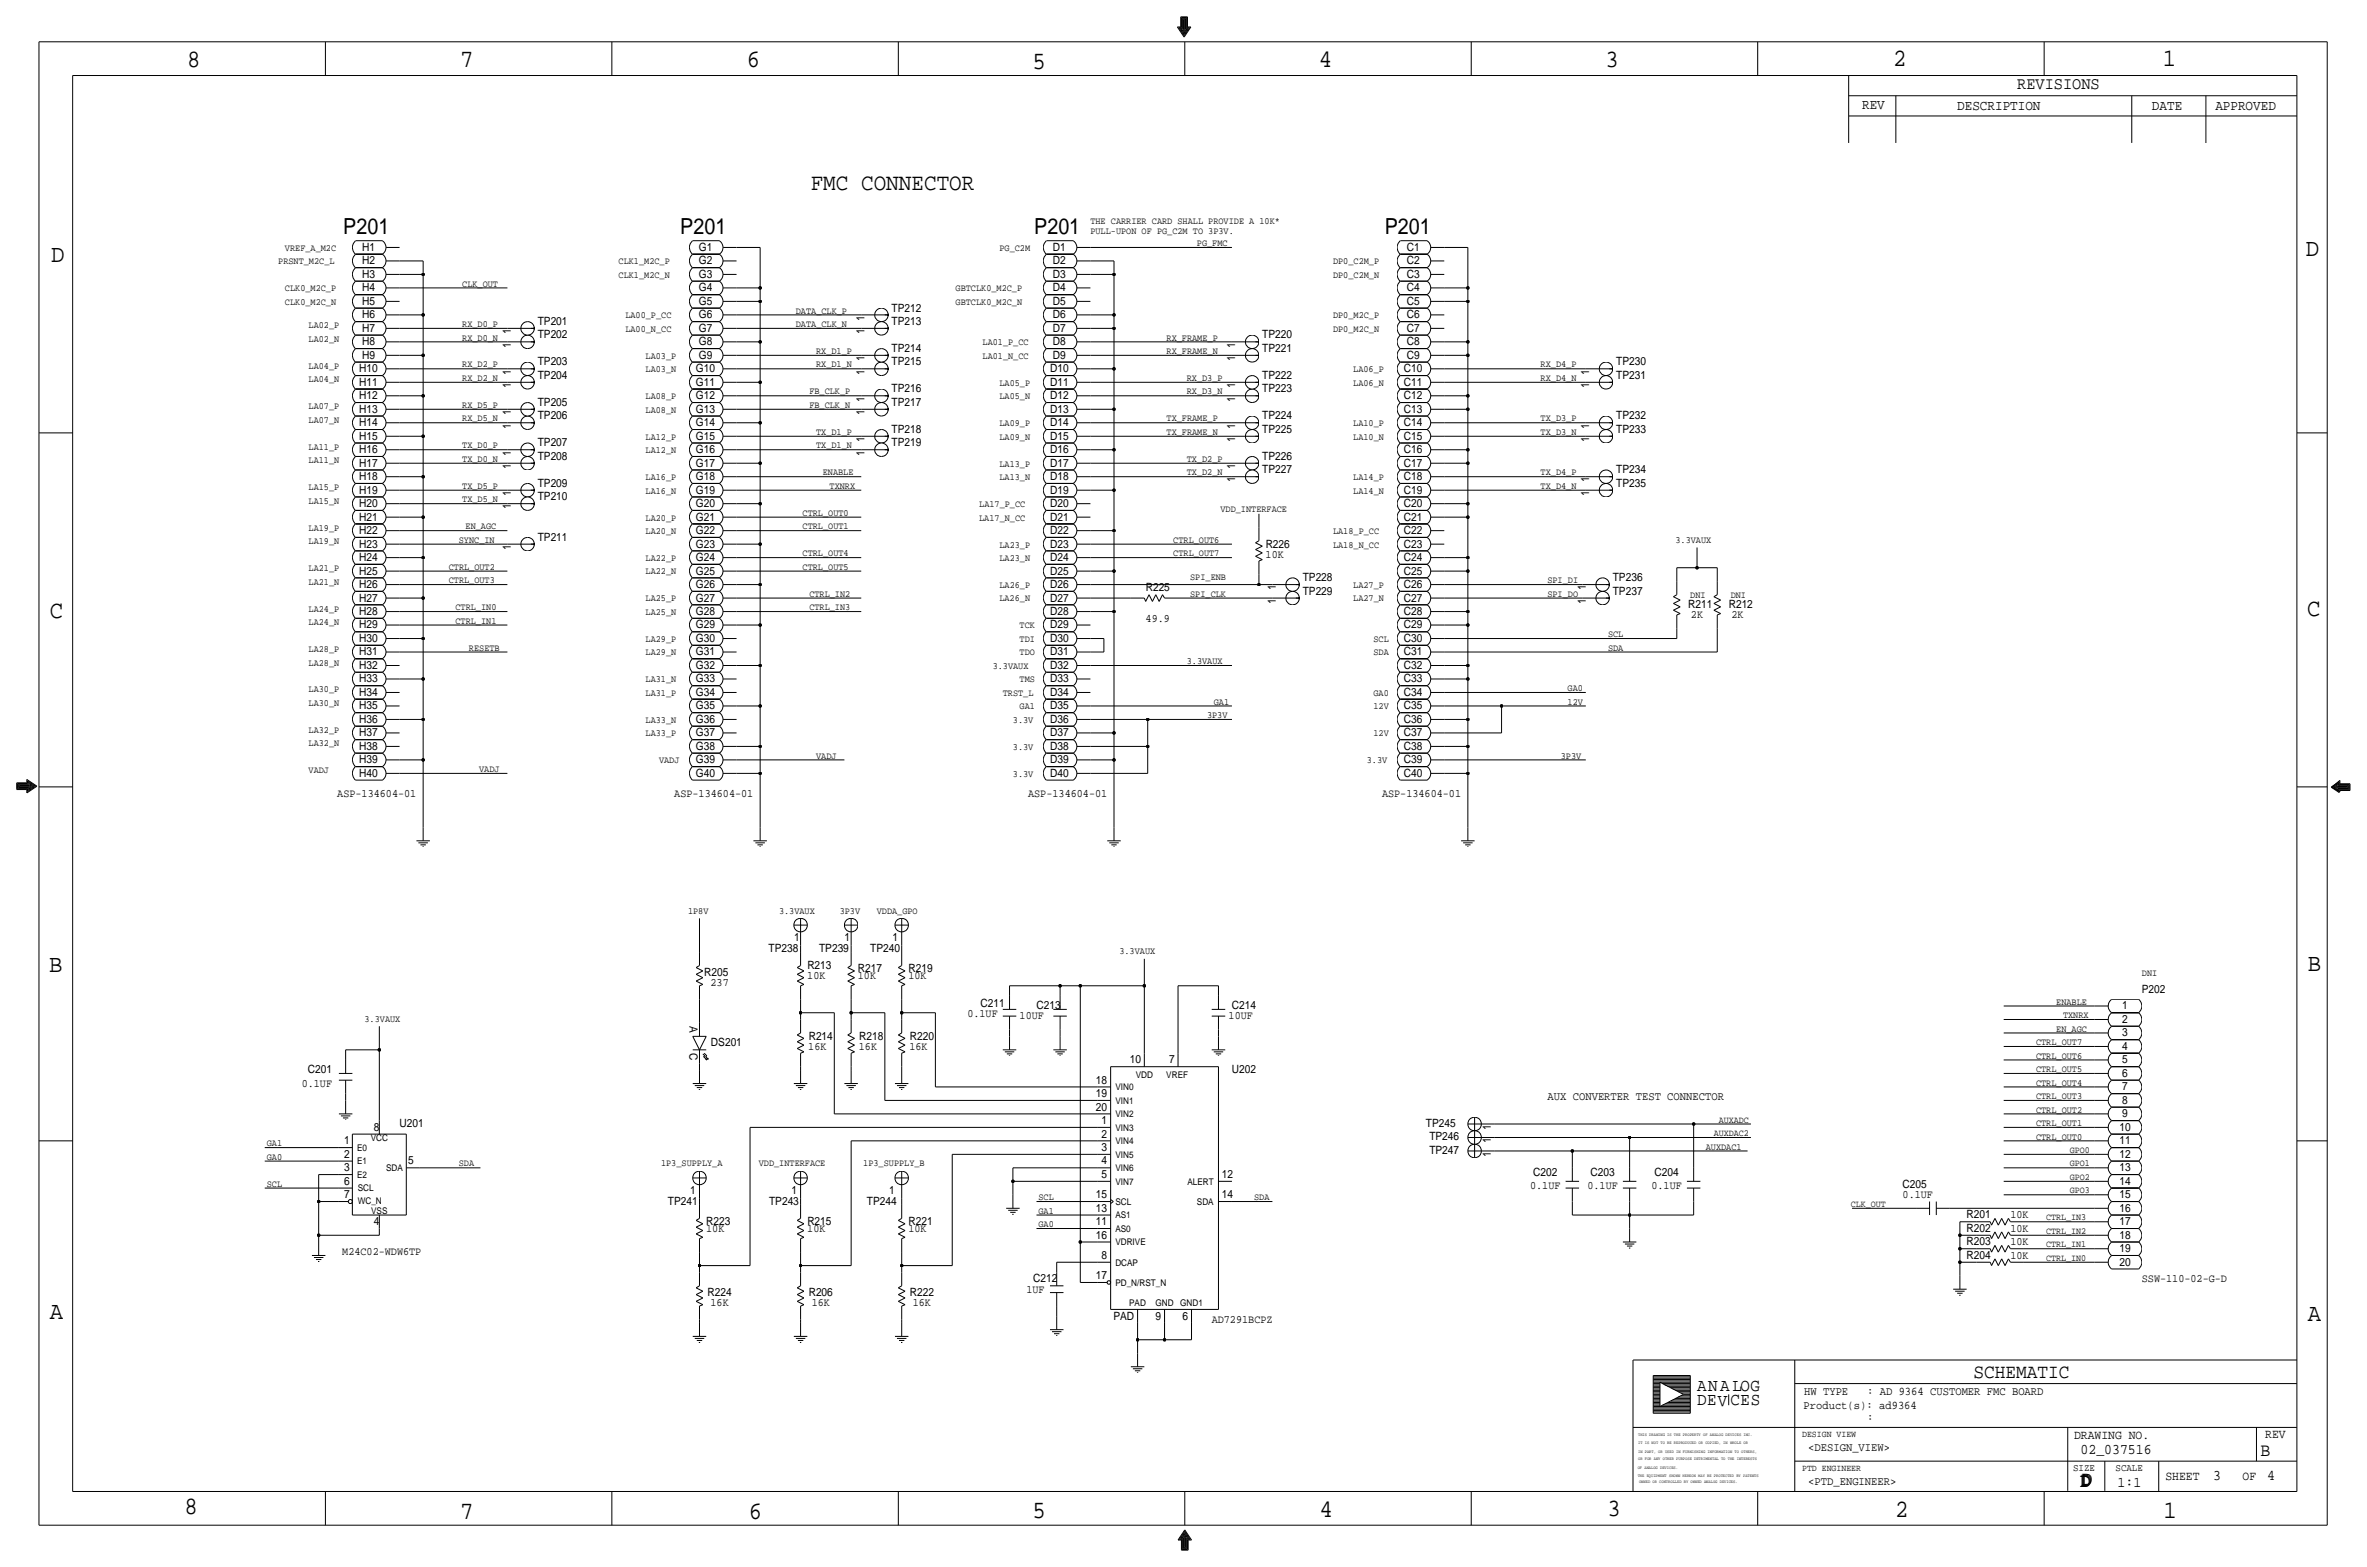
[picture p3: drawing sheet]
<svg xmlns="http://www.w3.org/2000/svg" width="892mm" height="590mm" viewBox="0 0 892 590" stroke-linecap="round" stroke-linejoin="round" font-family="sans-serif">
<defs><g id="words">
<g font-size="9.4">
<text x="70.6" y="25.4">8</text>
<text x="173.4" y="25.4">7</text>
<text x="281.4" y="25.1">6</text>
<text x="389.1" y="26.2">5</text>
<text x="497" y="25.4">4</text>
<text x="605" y="25.1">3</text>
<text x="713.4" y="24.9">2</text>
<text x="815" y="24.9">1</text>
<text x="19.3" y="98.8">D</text>
<text x="868.9" y="96.5">D</text>
<text x="18.8" y="232.7">C</text>
<text x="869.4" y="232.2">C</text>
<text x="869.6" y="365.8">B</text>
<text x="18.5" y="366">B</text>
<text x="18.8" y="496.8">A</text>
<text x="869.6" y="497.6">A</text>
<text x="69.6" y="570.5">8</text>
<text x="173.4" y="572.3">7</text>
<text x="282.2" y="572.3">6</text>
<text x="389.1" y="571.8">5</text>
<text x="497.3" y="571.5">4</text>
<text x="605.7" y="571.2">3</text>
<text x="714.2" y="571.5">2</text>
<text x="815.3" y="572">1</text>
</g>
<text font-size="8.9" x="305.5" y="71.6">FMC CONNECTOR</text>
<g font-size="8.3">
<text x="129.4" y="88.1">P201</text>
<text x="256.4" y="88.1">P201</text>
<text x="389.7" y="88.1">P201</text>
<text x="521.8" y="88.1">P201</text>
</g>
<g font-size="7.5">
<text x="743.7" y="518.9">SCHEMATIC</text>
<text x="783.8" y="560.3">DD</text>
<text x="784.3" y="559.8">D</text>
</g>
<text font-size="7" x="851.9" y="548.4">B</text>
<g font-size="6.7">
<text x="639.5" y="524.2">ANALOG</text>
<text x="639.5" y="529.3">DEV</text>
<text x="652.1" y="529.3">CES</text>
</g>
<text font-size="6.5" x="760.2" y="33.5">REVISIONS</text>
<g font-size="5.6">
<text x="784" y="547.9">02_037516</text>
<text x="834.1" y="557.5">3</text>
<text x="854.4" y="557.5">4</text>
<text x="798" y="560.1">1:1</text>
</g>
<g font-size="5.3">
<text x="701.8" y="41.1">REV</text>
<text x="737.6" y="41.4">DESCRIPTION</text>
<text x="811" y="41.4">DATE</text>
<text x="834.8" y="41.4">APPROVED</text>
</g>
<g font-size="4.8">
<text x="781.6" y="542.1">DRAWING NO.</text>
<text x="853.6" y="541.8">REV</text>
<text x="816" y="557.4">SHEET</text>
<text x="845.1" y="557.5">OF</text>
</g>
<g font-size="4.4">
<text x="583.2" y="414.5">AUX CONVERTER TEST CONNECTOR</text>
<text x="679.9" y="525.5">HW TYPE</text>
<text x="703.6" y="525.5">: AD 9364 CUSTOMER FMC BOARD</text>
<text x="679.7" y="530.9">Product(s): ad9364</text>
<text x="703.6" y="535.2">:</text>
<text x="681.4" y="546.6">&lt;DESIGN_VIEW&gt;</text>
<text x="681.4" y="559.3">&lt;PTD_ENGINEER&gt;</text>
</g>
<g font-size="4.3">
<text x="136.4" y="94.6">H1</text>
<text x="263.3" y="94.6">G1</text>
<text x="396.8" y="94.5">D1</text>
<text x="530.1" y="94.6">C1</text>
<text x="136.4" y="99.6">H2</text>
<text x="263.3" y="99.6">G2</text>
<text x="396.8" y="99.6">D2</text>
<text x="530.1" y="99.6">C2</text>
<text x="136.4" y="104.7">H3</text>
<text x="263.3" y="104.7">G3</text>
<text x="396.8" y="104.7">D3</text>
<text x="530.1" y="104.7">C3</text>
<text x="136.4" y="109.8">H4</text>
<text x="263.3" y="109.8">G4</text>
<text x="396.8" y="109.7">D4</text>
<text x="530.1" y="109.8">C4</text>
<text x="136.4" y="119.9">H6</text>
<text x="136.4" y="114.9">H5</text>
<text x="263.3" y="119.9">G6</text>
<text x="263.3" y="114.9">G5</text>
<text x="336" y="117.3">TP212</text>
<text x="396.8" y="119.9">D6</text>
<text x="396.8" y="114.8">D5</text>
<text x="530.1" y="119.9">C6</text>
<text x="530.1" y="114.9">C5</text>
<text x="136.4" y="125">H7</text>
<text x="192.5" y="125.9" transform="rotate(-90 192.5 125.9)">1</text>
<text x="202.6" y="122.4">TP201</text>
<text x="263.3" y="125">G7</text>
<text x="325.8" y="125.9" transform="rotate(-90 325.8 125.9)">1</text>
<text x="325.8" y="120.8" transform="rotate(-90 325.8 120.8)">1</text>
<text x="336" y="122.4">TP213</text>
<text x="396.8" y="125">D7</text>
<text x="530.1" y="125">C7</text>
<text x="136.4" y="130.1">H8</text>
<text x="192.5" y="131" transform="rotate(-90 192.5 131)">1</text>
<text x="202.6" y="127.5">TP202</text>
<text x="263.3" y="130.1">G8</text>
<text x="396.8" y="130.1">D8</text>
<text x="465.5" y="131" transform="rotate(-90 465.5 131)">1</text>
<text x="475.7" y="127.5">TP220</text>
<text x="530.1" y="130.1">C8</text>
<text x="136.4" y="135.2">H9</text>
<text x="202.6" y="137.7">TP203</text>
<text x="263.3" y="135.2">G9</text>
<text x="325.8" y="136" transform="rotate(-90 325.8 136)">1</text>
<text x="336" y="137.7">TP215</text>
<text x="336" y="132.6">TP214</text>
<text x="396.8" y="135.1">D9</text>
<text x="465.5" y="136" transform="rotate(-90 465.5 136)">1</text>
<text x="475.7" y="132.6">TP221</text>
<text x="530.1" y="135.2">C9</text>
<text x="609" y="137.7">TP230</text>
<text x="135.4" y="140.3">H10</text>
<text x="192.5" y="141.1" transform="rotate(-90 192.5 141.1)">1</text>
<text x="202.6" y="142.7">TP204</text>
<text x="262.3" y="140.3">G10</text>
<text x="325.8" y="141.1" transform="rotate(-90 325.8 141.1)">1</text>
<text x="395.7" y="140.2">D10</text>
<text x="475.7" y="142.7">TP222</text>
<text x="529.1" y="140.3">C10</text>
<text x="598.9" y="141.1" transform="rotate(-90 598.9 141.1)">1</text>
<text x="609" y="142.7">TP231</text>
<text x="135.4" y="145.3">H11</text>
<text x="192.5" y="146.2" transform="rotate(-90 192.5 146.2)">1</text>
<text x="262.3" y="145.3">G11</text>
<text x="336" y="147.8">TP216</text>
<text x="395.7" y="145.3">D11</text>
<text x="465.5" y="146.2" transform="rotate(-90 465.5 146.2)">1</text>
<text x="475.7" y="147.8">TP223</text>
<text x="529.1" y="145.3">C11</text>
<text x="598.9" y="146.2" transform="rotate(-90 598.9 146.2)">1</text>
<text x="135.4" y="155.5">H13</text>
<text x="135.4" y="150.4">H12</text>
<text x="202.6" y="152.9">TP205</text>
<text x="262.3" y="155.5">G13</text>
<text x="262.3" y="150.4">G12</text>
<text x="325.8" y="151.3" transform="rotate(-90 325.8 151.3)">1</text>
<text x="336" y="152.9">TP217</text>
<text x="395.7" y="155.5">D13</text>
<text x="395.7" y="150.4">D12</text>
<text x="465.5" y="151.3" transform="rotate(-90 465.5 151.3)">1</text>
<text x="529.1" y="155.5">C13</text>
<text x="529.1" y="150.4">C12</text>
<text x="135.4" y="160.6">H14</text>
<text x="192.5" y="161.4" transform="rotate(-90 192.5 161.4)">1</text>
<text x="192.5" y="156.4" transform="rotate(-90 192.5 156.4)">1</text>
<text x="202.6" y="158">TP206</text>
<text x="262.3" y="160.6">G14</text>
<text x="325.8" y="156.4" transform="rotate(-90 325.8 156.4)">1</text>
<text x="395.7" y="160.6">D14</text>
<text x="465.5" y="161.4" transform="rotate(-90 465.5 161.4)">1</text>
<text x="475.7" y="158">TP224</text>
<text x="529.1" y="160.6">C14</text>
<text x="598.9" y="161.4" transform="rotate(-90 598.9 161.4)">1</text>
<text x="609" y="158">TP232</text>
<text x="135.4" y="165.7">H15</text>
<text x="262.3" y="165.7">G15</text>
<text x="325.8" y="166.5" transform="rotate(-90 325.8 166.5)">1</text>
<text x="336" y="163.1">TP218</text>
<text x="395.7" y="165.7">D15</text>
<text x="465.5" y="166.5" transform="rotate(-90 465.5 166.5)">1</text>
<text x="475.7" y="163.1">TP225</text>
<text x="529.1" y="165.7">C15</text>
<text x="598.9" y="166.5" transform="rotate(-90 598.9 166.5)">1</text>
<text x="609" y="163.1">TP233</text>
<text x="135.4" y="170.7">H16</text>
<text x="192.5" y="171.6" transform="rotate(-90 192.5 171.6)">1</text>
<text x="202.6" y="173.2">TP208</text>
<text x="202.6" y="168.1">TP207</text>
<text x="262.3" y="170.7">G16</text>
<text x="325.8" y="171.6" transform="rotate(-90 325.8 171.6)">1</text>
<text x="336" y="168.1">TP219</text>
<text x="395.7" y="170.7">D16</text>
<text x="475.7" y="173.2">TP226</text>
<text x="529.1" y="170.7">C16</text>
<text x="135.4" y="175.8">H17</text>
<text x="192.5" y="176.7" transform="rotate(-90 192.5 176.7)">1</text>
<text x="262.3" y="175.8">G17</text>
<text x="395.7" y="175.8">D17</text>
<text x="465.5" y="176.7" transform="rotate(-90 465.5 176.7)">1</text>
<text x="475.7" y="178.3">TP227</text>
<text x="529.1" y="175.8">C17</text>
<text x="609" y="178.3">TP234</text>
<text x="135.4" y="186">H19</text>
<text x="135.4" y="180.9">H18</text>
<text x="202.6" y="183.4">TP209</text>
<text x="262.3" y="186">G19</text>
<text x="262.3" y="180.9">G18</text>
<text x="395.7" y="186">D19</text>
<text x="395.7" y="180.9">D18</text>
<text x="465.5" y="181.8" transform="rotate(-90 465.5 181.8)">1</text>
<text x="529.1" y="186">C19</text>
<text x="529.1" y="180.9">C18</text>
<text x="598.9" y="181.8" transform="rotate(-90 598.9 181.8)">1</text>
<text x="609" y="183.4">TP235</text>
<text x="135.4" y="191">H20</text>
<text x="192.5" y="191.9" transform="rotate(-90 192.5 191.9)">1</text>
<text x="192.5" y="186.8" transform="rotate(-90 192.5 186.8)">1</text>
<text x="202.6" y="188.5">TP210</text>
<text x="262.3" y="191">G20</text>
<text x="395.7" y="191">D20</text>
<text x="529.1" y="191">C20</text>
<text x="598.9" y="186.8" transform="rotate(-90 598.9 186.8)">1</text>
<text x="135.4" y="196.1">H21</text>
<text x="262.3" y="196.1">G21</text>
<text x="395.7" y="196.1">D21</text>
<text x="529.1" y="196.1">C21</text>
<text x="135.4" y="201.2">H22</text>
<text x="202.6" y="203.7">TP211</text>
<text x="262.3" y="201.2">G22</text>
<text x="395.7" y="201.2">D22</text>
<text x="529.1" y="201.2">C22</text>
<text x="135.4" y="206.3">H23</text>
<text x="192.5" y="207.2" transform="rotate(-90 192.5 207.2)">1</text>
<text x="262.3" y="206.3">G23</text>
<text x="395.7" y="206.3">D23</text>
<text x="477" y="206.3">R226</text>
<text x="529.1" y="206.3">C23</text>
<text x="135.4" y="211.4">H24</text>
<text x="262.3" y="211.4">G24</text>
<text x="395.7" y="211.4">D24</text>
<text x="477" y="210.1">10K</text>
<text x="529.1" y="211.4">C24</text>
<text x="135.4" y="221.5">H26</text>
<text x="135.4" y="216.4">H25</text>
<text x="262.3" y="221.5">G26</text>
<text x="262.3" y="216.4">G25</text>
<text x="395.7" y="221.5">D26</text>
<text x="395.7" y="216.4">D25</text>
<text x="490.9" y="218.9">TP228</text>
<text x="529.1" y="221.5">C26</text>
<text x="529.1" y="216.4">C25</text>
<text x="607.8" y="218.9">TP236</text>
<text x="135.4" y="226.6">H27</text>
<text x="262.3" y="226.6">G27</text>
<text x="395.7" y="226.6">D27</text>
<text x="431.8" y="222.8">R225</text>
<text x="480.8" y="227.5" transform="rotate(-90 480.8 227.5)">1</text>
<text x="480.8" y="222.4" transform="rotate(-90 480.8 222.4)">1</text>
<text x="490.9" y="224">TP229</text>
<text x="529.1" y="226.6">C27</text>
<text x="597.6" y="227.5" transform="rotate(-90 597.6 227.5)">1</text>
<text x="597.6" y="222.4" transform="rotate(-90 597.6 222.4)">1</text>
<text x="607.8" y="224">TP237</text>
<text x="135.4" y="231.7">H28</text>
<text x="262.3" y="231.7">G28</text>
<text x="395.7" y="231.7">D28</text>
<text x="529.1" y="231.7">C28</text>
<text x="636.2" y="229.1">R211</text>
<text x="637.2" y="232.9">2K</text>
<text x="651.5" y="229.1">R212</text>
<text x="652.5" y="232.9">2K</text>
<text x="135.4" y="236.7">H29</text>
<text x="262.3" y="236.7">G29</text>
<text x="395.7" y="236.7">D29</text>
<text x="431.7" y="234.2">49.9</text>
<text x="529.1" y="236.7">C29</text>
<text x="135.4" y="241.8">H30</text>
<text x="262.3" y="241.8">G30</text>
<text x="395.7" y="241.8">D30</text>
<text x="529.1" y="241.8">C30</text>
<text x="135.4" y="252">H32</text>
<text x="135.4" y="246.9">H31</text>
<text x="262.3" y="252">G32</text>
<text x="262.3" y="246.9">G31</text>
<text x="395.7" y="252">D32</text>
<text x="395.7" y="246.9">D31</text>
<text x="529.1" y="252">C32</text>
<text x="529.1" y="246.9">C31</text>
<text x="135.4" y="257.1">H33</text>
<text x="262.3" y="257.1">G33</text>
<text x="395.7" y="257.1">D33</text>
<text x="529.1" y="257.1">C33</text>
<text x="135.4" y="262.1">H34</text>
<text x="262.3" y="262.1">G34</text>
<text x="395.7" y="262.1">D34</text>
<text x="529.1" y="262.1">C34</text>
<text x="135.4" y="267.2">H35</text>
<text x="262.3" y="267.2">G35</text>
<text x="395.7" y="267.2">D35</text>
<text x="529.1" y="267.2">C35</text>
<text x="135.4" y="272.3">H36</text>
<text x="262.3" y="272.3">G36</text>
<text x="395.7" y="272.3">D36</text>
<text x="529.1" y="272.3">C36</text>
<text x="135.4" y="277.4">H37</text>
<text x="262.3" y="277.4">G37</text>
<text x="395.7" y="277.4">D37</text>
<text x="529.1" y="277.4">C37</text>
<text x="135.4" y="287.5">H39</text>
<text x="135.4" y="282.5">H38</text>
<text x="262.3" y="287.5">G39</text>
<text x="262.3" y="282.5">G38</text>
<text x="395.7" y="287.5">D39</text>
<text x="395.7" y="282.5">D38</text>
<text x="529.1" y="287.5">C39</text>
<text x="529.1" y="282.5">C38</text>
<text x="135.4" y="292.6">H40</text>
<text x="262.3" y="292.6">G40</text>
<text x="395.7" y="292.6">D40</text>
<text x="529.1" y="292.6">C40</text>
<text x="127.1" y="300.2">ASP-134604-01</text>
<text x="254.1" y="300.2">ASP-134604-01</text>
<text x="387.5" y="300.2">ASP-134604-01</text>
<text x="520.8" y="300.2">ASP-134604-01</text>
<text x="289.6" y="358.6">TP238</text>
<text x="299.2" y="354.6">1</text>
<text x="308.7" y="358.6">TP239</text>
<text x="318.3" y="354.6">1</text>
<text x="327.9" y="358.6">TP240</text>
<text x="336.3" y="354.6">1</text>
<text x="304.2" y="365">R213</text>
<text x="265.4" y="367.5">R205</text>
<text x="267.8" y="371.4">237</text>
<text x="304.2" y="368.8">10K</text>
<text x="323.3" y="368.8">10K</text>
<text x="323.3" y="366.3">R217</text>
<text x="342.3" y="368.8">10K</text>
<text x="342.3" y="366.3">R219</text>
<text x="807.2" y="373.9">P202</text>
<text x="364.5" y="383.3">0.1UF</text>
<text x="369.5" y="379.5">C211</text>
<text x="390.6" y="380.3">C213</text>
<text x="464.3" y="380.3">C214</text>
<text x="799.7" y="380.3">1</text>
<text x="259.8" y="386.6" transform="rotate(90 259.8 386.6)">A</text>
<text x="384.3" y="384">10UF</text>
<text x="463" y="384">10UF</text>
<text x="799.7" y="385.3">2</text>
<text x="267.9" y="394.2">DS201</text>
<text x="304.6" y="395.5">16K</text>
<text x="304.8" y="391.7">R214</text>
<text x="323.7" y="395.5">16K</text>
<text x="323.8" y="391.7">R218</text>
<text x="342.7" y="395.5">16K</text>
<text x="342.9" y="391.7">R220</text>
<text x="799.7" y="395.5">4</text>
<text x="799.7" y="390.4">3</text>
<text x="259.8" y="396.7" transform="rotate(90 259.8 396.7)">C</text>
<text x="425.7" y="400.6">10</text>
<text x="440.5" y="400.6">7</text>
<text x="799.7" y="400.6">5</text>
<text x="116" y="404.4">C201</text>
<text x="464.3" y="404.4">U202</text>
<text x="799.7" y="405.7">6</text>
<text x="113.7" y="409.4">0.1UF</text>
<text x="413" y="413.3">19</text>
<text x="413" y="408.2">18</text>
<text x="799.7" y="410.7">7</text>
<text x="413" y="418.3">20</text>
<text x="799.7" y="415.8">8</text>
<text x="140.8" y="426">8</text>
<text x="150.6" y="424.7">U201</text>
<text x="415.1" y="423.4">1</text>
<text x="537.4" y="424.4">TP245</text>
<text x="561.8" y="425.5" transform="rotate(-90 561.8 425.5)">1</text>
<text x="798.7" y="426">10</text>
<text x="799.7" y="420.9">9</text>
<text x="129.7" y="431">1</text>
<text x="415.1" y="428.5">2</text>
<text x="538.6" y="429.5">TP246</text>
<text x="561.8" y="430.6" transform="rotate(-90 561.8 430.6)">1</text>
<text x="798.7" y="431.1">11</text>
<text x="129.7" y="436.1">2</text>
<text x="415.1" y="433.6">3</text>
<text x="538.6" y="434.6">TP247</text>
<text x="561.8" y="435.7" transform="rotate(-90 561.8 435.7)">1</text>
<text x="798.7" y="436.1">12</text>
<text x="129.7" y="441.2">3</text>
<text x="153.9" y="438.7">5</text>
<text x="415.1" y="443.7">5</text>
<text x="415.1" y="438.7">4</text>
<text x="460.5" y="443.7">12</text>
<text x="577.8" y="443">C202</text>
<text x="599.4" y="443">C203</text>
<text x="623.5" y="443">C204</text>
<text x="798.7" y="441.2">13</text>
<text x="129.7" y="446.3">6</text>
<text x="260.1" y="449.8">1</text>
<text x="298.2" y="449.8">1</text>
<text x="335.1" y="449.8">1</text>
<text x="576.6" y="448.1">0.1UF</text>
<text x="598.2" y="448.1">0.1UF</text>
<text x="622.4" y="448.1">0.1UF</text>
<text x="717" y="447.5">C205</text>
<text x="798.7" y="446.3">14</text>
<text x="129.7" y="451.4">7</text>
<text x="251.7" y="453.9">TP241</text>
<text x="289.8" y="453.9">TP243</text>
<text x="326.7" y="453.9">TP244</text>
<text x="413" y="451.4">15</text>
<text x="460.5" y="451.4">14</text>
<text x="717" y="451.4">0.1UF</text>
<text x="798.7" y="451.4">15</text>
<text x="140.8" y="461.5">4</text>
<text x="266.1" y="461.5">R223</text>
<text x="304.2" y="461.5">R215</text>
<text x="342.3" y="461.5">R221</text>
<text x="413" y="456.5">13</text>
<text x="413" y="461.5">11</text>
<text x="741.1" y="459">R201</text>
<text x="757.6" y="459">10K</text>
<text x="798.7" y="461.5">17</text>
<text x="798.7" y="456.4">16</text>
<text x="266.1" y="464.1">10K</text>
<text x="304.2" y="464.1">10K</text>
<text x="342.3" y="464.1">10K</text>
<text x="413" y="466.6">16</text>
<text x="741.1" y="464.1">R202</text>
<text x="757.6" y="464.1">10K</text>
<text x="798.7" y="466.6">18</text>
<text x="129" y="472.9">M24C02-WDW6TP</text>
<text x="741.1" y="469.2">R203</text>
<text x="757.6" y="469.1">10K</text>
<text x="798.7" y="471.7">19</text>
<text x="415.1" y="474.2">8</text>
<text x="741.1" y="474.2">R204</text>
<text x="757.6" y="474.2">10K</text>
<text x="798.7" y="476.8">20</text>
<text x="389.3" y="483.1">C212</text>
<text x="413" y="481.9">17</text>
<text x="807.2" y="483.1">SSW-110-02-G-D</text>
<text x="266.7" y="488.2">R224</text>
<text x="267.8" y="492">16K</text>
<text x="304.8" y="488.2">R206</text>
<text x="305.9" y="492">16K</text>
<text x="342.9" y="488.2">R222</text>
<text x="344" y="492">16K</text>
<text x="386.8" y="486.9">1UF</text>
<text x="419.6" y="497.1">PAD</text>
<text x="435.5" y="497.1">9</text>
<text x="445.6" y="497.1">6</text>
<text x="456.6" y="498.3">AD7291BCPZ</text>
</g>
<g font-size="3.8">
<text x="781.3" y="554">SIZE</text>
<text x="797.3" y="554">SCALE</text>
</g>
<g font-size="3.6">
<text x="410.9" y="88.1">PULL-UPON OF PG_C2M TO 3P3V.</text>
<text x="410.9" y="84.3">THE CARRIER CARD SHALL PROVIDE A 10K*</text>
<text x="107.4" y="94.5">VREF_A_M2C</text>
<text x="376.6" y="94.5">PG_C2M</text>
<text x="451.1" y="92.7">PG_FMC</text>
<text x="104.9" y="99.6">PRSNT_M2C_L</text>
<text x="233.1" y="99.6">CLK1_M2C_P</text>
<text x="502.4" y="99.6">DP0_C2M_P</text>
<text x="174.2" y="108">CLK_OUT</text>
<text x="233.1" y="104.6">CLK1_M2C_N</text>
<text x="502.4" y="104.6">DP0_C2M_N</text>
<text x="107.4" y="109.7">CLK0_M2C_P</text>
<text x="360.1" y="109.7">GBTCLK0_M2C_P</text>
<text x="107.4" y="114.8">CLK0_M2C_N</text>
<text x="235.7" y="119.9">LA00_P_CC</text>
<text x="299.9" y="118.1">DATA_CLK_P</text>
<text x="360.1" y="114.8">GBTCLK0_M2C_N</text>
<text x="502.4" y="119.9">DP0_M2C_P</text>
<text x="116.3" y="123.7">LA02_P</text>
<text x="174.2" y="123.2">RX_D0_P</text>
<text x="235.7" y="125">LA00_N_CC</text>
<text x="299.9" y="123.2">DATA_CLK_N</text>
<text x="502.4" y="125">DP0_M2C_N</text>
<text x="116.3" y="128.8">LA02_N</text>
<text x="174.2" y="128.3">RX_D0_N</text>
<text x="370.3" y="130">LA01_P_CC</text>
<text x="439.6" y="128.3">RX_FRAME_P</text>
<text x="243.3" y="135.1">LA03_P</text>
<text x="307.5" y="133.3">RX_D1_P</text>
<text x="370.3" y="135.1">LA01_N_CC</text>
<text x="439.6" y="133.3">RX_FRAME_N</text>
<text x="116.3" y="138.9">LA04_P</text>
<text x="174.2" y="143.5">RX_D2_N</text>
<text x="174.2" y="138.4">RX_D2_P</text>
<text x="243.3" y="140.2">LA03_N</text>
<text x="307.5" y="138.4">RX_D1_N</text>
<text x="447.2" y="143.5">RX_D3_P</text>
<text x="510" y="140.2">LA06_P</text>
<text x="580.6" y="143.5">RX_D4_N</text>
<text x="580.6" y="138.4">RX_D4_P</text>
<text x="116.3" y="144">LA04_N</text>
<text x="305" y="148.6">FB_CLK_P</text>
<text x="376.6" y="145.3">LA05_P</text>
<text x="447.2" y="148.6">RX_D3_N</text>
<text x="510" y="145.3">LA06_N</text>
<text x="116.3" y="154.2">LA07_P</text>
<text x="174.2" y="153.7">RX_D5_P</text>
<text x="243.3" y="150.4">LA08_P</text>
<text x="243.3" y="155.4">LA08_N</text>
<text x="305" y="153.7">FB_CLK_N</text>
<text x="376.6" y="150.4">LA05_N</text>
<text x="116.3" y="159.3">LA07_N</text>
<text x="174.2" y="158.8">RX_D5_N</text>
<text x="376.6" y="160.5">LA09_P</text>
<text x="439.6" y="158.7">TX_FRAME_P</text>
<text x="510" y="160.5">LA10_P</text>
<text x="580.6" y="158.8">TX_D3_P</text>
<text x="243.3" y="165.6">LA12_P</text>
<text x="307.5" y="163.8">TX_D1_P</text>
<text x="376.6" y="165.6">LA09_N</text>
<text x="439.6" y="163.8">TX_FRAME_N</text>
<text x="510" y="165.6">LA10_N</text>
<text x="580.6" y="163.8">TX_D3_N</text>
<text x="116.3" y="169.4">LA11_P</text>
<text x="174.2" y="174">TX_D0_N</text>
<text x="174.2" y="168.9">TX_D0_P</text>
<text x="243.3" y="170.7">LA12_N</text>
<text x="307.5" y="168.9">TX_D1_N</text>
<text x="447.2" y="174">TX_D2_P</text>
<text x="116.3" y="174.5">LA11_N</text>
<text x="310.1" y="179.1">ENABLE</text>
<text x="376.6" y="175.8">LA13_P</text>
<text x="447.2" y="179.1">TX_D2_N</text>
<text x="580.6" y="179.1">TX_D4_P</text>
<text x="116.3" y="184.7">LA15_P</text>
<text x="174.2" y="184.2">TX_D5_P</text>
<text x="243.3" y="185.9">LA16_N</text>
<text x="243.3" y="180.8">LA16_P</text>
<text x="312.6" y="184.2">TXNRX</text>
<text x="376.6" y="180.9">LA13_N</text>
<text x="510" y="180.8">LA14_P</text>
<text x="510" y="185.9">LA14_N</text>
<text x="580.6" y="184.2">TX_D4_N</text>
<text x="116.3" y="189.7">LA15_N</text>
<text x="174.2" y="189.2">TX_D5_N</text>
<text x="369" y="191">LA17_P_CC</text>
<text x="243.3" y="196.1">LA20_P</text>
<text x="302.5" y="194.3">CTRL_OUT0</text>
<text x="369" y="196.1">LA17_N_CC</text>
<text x="459.9" y="193">VDD_INTERFACE</text>
<text x="116.3" y="199.9">LA19_P</text>
<text x="175.5" y="199.4">EN_AGC</text>
<text x="243.3" y="201.2">LA20_N</text>
<text x="302.5" y="199.4">CTRL_OUT1</text>
<text x="502.4" y="201.2">LA18_P_CC</text>
<text x="116.3" y="205">LA19_N</text>
<text x="172.9" y="204.5">SYNC_IN</text>
<text x="302.5" y="209.5">CTRL_OUT4</text>
<text x="376.6" y="206.2">LA23_P</text>
<text x="442.2" y="204.5">CTRL_OUT6</text>
<text x="442.2" y="209.5">CTRL_OUT7</text>
<text x="502.4" y="206.2">LA18_N_CC</text>
<text x="631.4" y="204.5">3.3VAUX</text>
<text x="116.3" y="215.1">LA21_P</text>
<text x="169.1" y="214.6">CTRL_OUT2</text>
<text x="243.3" y="211.3">LA22_P</text>
<text x="302.5" y="214.6">CTRL_OUT5</text>
<text x="376.6" y="211.3">LA23_N</text>
<text x="116.3" y="220.2">LA21_N</text>
<text x="169.1" y="219.7">CTRL_OUT3</text>
<text x="243.3" y="216.4">LA22_N</text>
<text x="376.6" y="221.5">LA26_P</text>
<text x="448.5" y="218.4">SPI_ENB</text>
<text x="510" y="221.5">LA27_P</text>
<text x="583.1" y="219.7">SPI_DI</text>
<text x="243.3" y="226.6">LA25_P</text>
<text x="305" y="224.8">CTRL_IN2</text>
<text x="376.6" y="226.6">LA26_N</text>
<text x="448.5" y="224.8">SPI_CLK</text>
<text x="510" y="226.6">LA27_N</text>
<text x="583.1" y="224.8">SPI_DO</text>
<text x="637" y="225.3">DNI</text>
<text x="652.2" y="225.3">DNI</text>
<text x="116.3" y="230.4">LA24_P</text>
<text x="171.7" y="229.9">CTRL_IN0</text>
<text x="243.3" y="231.6">LA25_N</text>
<text x="305" y="229.9">CTRL_IN3</text>
<text x="116.3" y="235.5">LA24_N</text>
<text x="171.7" y="235">CTRL_IN1</text>
<text x="384.2" y="236.7">TCK</text>
<text x="116.3" y="245.6">LA28_P</text>
<text x="176.7" y="245.1">RESETB</text>
<text x="243.3" y="241.8">LA29_P</text>
<text x="384.2" y="241.8">TDI</text>
<text x="517.6" y="241.8">SCL</text>
<text x="606" y="240">SCL</text>
<text x="606" y="245.1">SDA</text>
<text x="116.3" y="250.7">LA28_N</text>
<text x="243.3" y="246.9">LA29_N</text>
<text x="374.1" y="252">3.3VAUX</text>
<text x="384.2" y="246.9">TDO</text>
<text x="447.2" y="250.2">3.3VAUX</text>
<text x="517.6" y="246.9">SDA</text>
<text x="243.3" y="257">LA31_N</text>
<text x="384.2" y="257.1">TMS</text>
<text x="116.3" y="260.9">LA30_P</text>
<text x="243.3" y="262.1">LA31_P</text>
<text x="377.9" y="262.1">TRST_L</text>
<text x="517.6" y="262.1">GA0</text>
<text x="590.8" y="260.4">GA0</text>
<text x="116.3" y="265.9">LA30_N</text>
<text x="384.3" y="267.2">GA1</text>
<text x="457.4" y="265.4">GA1</text>
<text x="517.6" y="267.2">12V</text>
<text x="590.8" y="265.4">12V</text>
<text x="243.3" y="272.3">LA33_N</text>
<text x="381.7" y="272.3">3.3V</text>
<text x="454.9" y="270.5">3P3V</text>
<text x="116.3" y="276.1">LA32_P</text>
<text x="116.3" y="281.2">LA32_N</text>
<text x="243.3" y="277.4">LA33_P</text>
<text x="517.6" y="277.4">12V</text>
<text x="248.4" y="287.5">VADJ</text>
<text x="307.5" y="285.8">VADJ</text>
<text x="381.7" y="282.5">3.3V</text>
<text x="515.1" y="287.5">3.3V</text>
<text x="588.2" y="285.8">3P3V</text>
<text x="116.3" y="291.3">VADJ</text>
<text x="180.5" y="290.8">VADJ</text>
<text x="381.7" y="292.6">3.3V</text>
<text x="259.3" y="344.2">1P8V</text>
<text x="293.6" y="344.2">3.3VAUX</text>
<text x="316.4" y="344.2">3P3V</text>
<text x="330.4" y="344.2">VDDA_GPO</text>
<text x="421.8" y="359.4">3.3VAUX</text>
<text x="807.2" y="367.5">DNI</text>
<text x="774.9" y="378.5">ENABLE</text>
<text x="777.4" y="383.5">TXNRX</text>
<text x="137.4" y="384.8">3.3VAUX</text>
<text x="774.9" y="388.6">EN_AGC</text>
<text x="767.3" y="393.7">CTRL_OUT7</text>
<text x="767.3" y="398.8">CTRL_OUT6</text>
<text x="767.3" y="403.9">CTRL_OUT5</text>
<text x="767.3" y="408.9">CTRL_OUT4</text>
<text x="767.3" y="414">CTRL_OUT3</text>
<text x="767.3" y="419.1">CTRL_OUT2</text>
<text x="767.3" y="424.2">CTRL_OUT1</text>
<text x="100.5" y="431.8">GA1</text>
<text x="767.3" y="429.3">CTRL_OUT0</text>
<text x="100.5" y="436.9">GA0</text>
<text x="642.8" y="433.1">AUXDAC1</text>
<text x="172.9" y="439.4">SDA</text>
<text x="249.1" y="439.4">1P3_SUPPLY_A</text>
<text x="286" y="439.4">VDD_INTERFACE</text>
<text x="325.3" y="439.4">1P3_SUPPLY_B</text>
<text x="100.5" y="447">SCL</text>
<text x="391.4" y="452.1">SCL</text>
<text x="472.6" y="452.1">SDA</text>
<text x="391.4" y="457.2">GA1</text>
<text x="391.4" y="462.3">GA0</text>
</g>
<g font-size="3.5">
<text x="428" y="406.1">VDD</text>
<text x="439.5" y="406.1">VREF</text>
<text x="420.3" y="410.7">VIN0</text>
<text x="420.3" y="415.8">VIN1</text>
<text x="420.3" y="426">VIN3</text>
<text x="420.3" y="420.9">VIN2</text>
<text x="647.7" y="422.9">AUXADC</text>
<text x="139.7" y="429.8">VCC</text>
<text x="420.3" y="431">VIN4</text>
<text x="645.8" y="428">AUXDAC2</text>
<text x="134.6" y="433.6">E0</text>
<text x="420.3" y="436.1">VIN5</text>
<text x="780" y="434.3">GPO0</text>
<text x="134.6" y="443.7">E2</text>
<text x="134.6" y="438.7">E1</text>
<text x="145.5" y="440.9">SDA</text>
<text x="420.3" y="441.2">VIN6</text>
<text x="780" y="439.4">GPO1</text>
<text x="134.8" y="448.6">SCL</text>
<text x="420.3" y="446.3">VIN7</text>
<text x="447.5" y="446.3">ALERT</text>
<text x="780" y="444.5">GPO2</text>
<text x="780" y="449.6">GPO3</text>
<text x="134.8" y="453.6">WC_N</text>
<text x="420.3" y="453.9">SCL</text>
<text x="451.1" y="453.9">SDA</text>
<text x="697.4" y="454.7">CLK_OUT</text>
<text x="139.9" y="457.2">VSS</text>
<text x="420.3" y="459">AS1</text>
<text x="771.1" y="459.7">CTRL_IN3</text>
<text x="420.3" y="464.1">AS0</text>
<text x="771.1" y="464.8">CTRL_IN2</text>
<text x="420.3" y="469.1">VDRIVE</text>
<text x="771.1" y="469.9">CTRL_IN1</text>
<text x="420.3" y="476.8">DCAP</text>
<text x="771.1" y="475">CTRL_IN0</text>
<text x="420.3" y="484.4">PD_N/RST_N</text>
<text x="425.5" y="492">PAD</text>
<text x="435.4" y="492">GND</text>
<text x="444.7" y="492">GND1</text>
<text x="679.1" y="541.3">DESIGN VIEW</text>
<text x="679.1" y="554">PTD ENGINEER</text>
</g>
<g font-size="1.6">
<text x="617.3" y="541.1">THIS DRAWING IS THE PROPERTY OF ANALOG DEVICES INC.</text>
<text x="617.3" y="543.9">IT IS NOT TO BE REPRODUCED OR COPIED, IN WHOLE OR</text>
<text x="617.3" y="547.2">IN PART, OR USED IN FURNISHING INFORMATION TO OTHERS,</text>
<text x="617.3" y="550">OR FOR ANY OTHER PURPOSE DETRIMENTAL TO THE INTERESTS</text>
<text x="617.2" y="553.2">OF ANALOG DEVICES.</text>
<text x="617.2" y="556.3">THE EQUIPMENT SHOWN HEREON MAY BE PROTECTED BY PATENTS</text>
<text x="617.7" y="558.8">OWNED OR CONTROLLED BY OWNED ANALOG DEVICES.</text>
</g>
</g></defs>
<g fill="none" stroke="#000" stroke-width=".38">
<path d="M14.7 15.7v558.8zM14.7 15.7h862.3zM122.6 15.7v12.7zM230.6 15.7v12.7zM338.5 15.7v12.7zM443.7 10.2h1.3zM443.7 10.2l2.5 3.8zM444.2 10.4h1zM444.2 10.4l2 3.1zM444.7 10.7h.8zM444.7 10.7l1.5 2.3zM445 6.3v3.9z"/>
<path d="M445 6.3h2.5zM445.2 6.6v3.8zM445.2 6.6h2zM445.2 10.9h.5zM445.2 10.9l1 1.5zM445.5 6.9v3.8zM445.5 6.9h1.5zM445.7 11.2h.3zM445.7 7.1v3.8zM445.7 7.1h1zM445.7 11.2l.5 .7zM446 7.4v3.8z"/>
<path d="M446 7.4h.5zM446.2 7.6v4.1zM446.5 11.2h.2zM446.5 7.4v3.8zM446.5 15.7v12.7zM446.7 10.9h.5zM446.7 11.2l-.5 .7zM446.7 7.1v3.8zM447 10.7h.8zM447 6.9v3.8zM447.2 10.4h1.1zM447.2 6.6v3.8z"/>
<path d="M447.2 10.9l-1 1.5zM447.5 10.2h1.3zM447.5 6.4v3.8zM447.8 10.7l-1.6 2.3zM448.3 10.4l-2.1 3.1zM448.8 10.2l-2.6 3.8zM554.4 15.7v12.7zM662.4 15.7v12.7zM770.3 15.7v12.7zM877 15.7v558.8zM27.4 28.4v533.4zM27.4 28.4h838.2z"/>
<path d="M696.7 36.1h168.9zM696.7 28.4v25.4zM714.5 36.1v17.7zM803.4 36.1v17.7zM831.3 36.1v17.7zM865.6 28.4v533.4zM696.7 43.7h168.9zM132.8 98.3l.4 1.5 .8 1.1M132.8 93.2l.4 1.5 .8 1.1M134 95.8l-.9 1.1-.3 1.4M134 90.7l-.9 1.2-.3 1.3M134.1 95.8h10.1z"/>
<path d="M134.1 90.7h10.1zM144.2 95.9a2.98 2.98 0 0 1 0 4.9M144.2 90.8a2.98 2.98 0 0 1 0 4.9M145.5 98.3h5.1zM145.5 93.2h5.1zM150.6 98.3h8.9zM159.5 98.3v5.1zM259.8 98.3l.4 1.5 .8 1.1M259.8 93.2l.4 1.5 .8 1.1M261 95.8l-.9 1.1-.3 1.4M261 90.7l-.9 1.2-.3 1.3M261.1 95.8h10.1z"/>
<path d="M261.1 90.7h10.1zM271.2 95.9a2.98 2.98 0 0 1 0 4.9M271.2 90.8a2.98 2.98 0 0 1 0 4.9M272.5 98.3h5.1zM272.5 93.2h5.1zM277.6 93.2h8.9zM286.5 93.2v15.3zM393.1 98.3l.4 1.5 .9 1.1M393.1 93.2l.4 1.5 .9 1.1M394.4 95.8l-.9 1.1-.4 1.4M394.4 90.7l-.9 1.2-.4 1.3M394.4 95.8h10.2z"/>
<path d="M394.4 90.7h10.2zM404.5 95.9a2.98 2.98 0 0 1 0 4.9M404.5 90.8a2.98 2.98 0 0 1 0 4.9M405.8 98.3h5.1zM405.8 93.2h5.1zM410.9 93.2h53.4zM410.9 98.3h8.9zM419.8 98.3v5.1zM526.5 98.3l.4 1.5 .8 1.1M526.5 93.2l.4 1.5 .8 1.1M527.7 95.8l-.9 1.1-.3 1.4M527.7 90.7l-.9 1.2-.3 1.3"/>
<path d="M527.8 95.8h10.1zM527.8 90.7h10.1zM537.9 95.9a2.98 2.98 0 0 1 0 4.9M537.9 90.8a2.98 2.98 0 0 1 0 4.9M539.2 98.3h5.1zM539.2 93.2h5.1zM544.3 93.2h8.9zM553.2 93.2v15.3zM134 116.1a3.3 3.3 0 0 0 0 5.1M134 111a3.3 3.3 0 0 0 0 5.1M134 105.9a3.3 3.3 0 0 0 0 5.1M134 100.8a3.3 3.3 0 0 0 0 5.2"/>
<path d="M134.1 111h10.1zM134.1 116.1h10.1zM134.1 105.9h10.1zM134.1 100.8h10.1zM144.2 111.1a2.98 2.98 0 0 1 0 4.9M144.2 116.2a2.98 2.98 0 0 1 0 4.9M144.2 106a2.98 2.98 0 0 1 0 4.9M144.2 100.9a2.98 2.98 0 0 1 0 5M145.5 118.6h5.1zM145.5 113.5h5.1zM145.5 108.5h5.1zM145.5 103.4h5.1z"/>
<path d="M150.6 108.5h40.6zM150.6 118.6h8.9zM150.6 103.4h8.9zM159.5 118.6v15.3zM159.5 103.4v15.2zM261 116.1a3.3 3.3 0 0 0 0 5.1M261 111a3.3 3.3 0 0 0 0 5.1M261 105.9a3.3 3.3 0 0 0 0 5.1M261 100.8a3.3 3.3 0 0 0 0 5.2M261.1 111h10.1zM261.1 116.1h10.1zM261.1 105.9h10.1z"/>
<path d="M261.1 100.8h10.1zM271.2 111.1a2.98 2.98 0 0 1 0 4.9M271.2 116.2a2.98 2.98 0 0 1 0 4.9M271.2 106a2.98 2.98 0 0 1 0 4.9M271.2 100.9a2.98 2.98 0 0 1 0 5M272.5 118.6h5.1zM272.5 113.5h5.1zM272.5 108.5h5.1zM272.5 103.4h5.1zM277.6 118.6h47zM277.6 113.5h8.9zM277.6 108.5h8.9z"/>
<path d="M286.5 113.5v15.3zM286.5 108.5v5zM324.6 118.6h10.1zM333.4 118.6h1.3zM394.4 116.1a3.3 3.3 0 0 0 0 5.1M394.4 111a3.3 3.3 0 0 0 0 5.1M394.4 105.9a3.3 3.3 0 0 0 0 5.1M394.4 100.8a3.3 3.3 0 0 0 0 5.2M394.4 111h10.2zM394.4 116.1h10.2zM394.4 105.9h10.2zM394.4 100.8h10.2z"/>
<path d="M404.5 111.1a2.98 2.98 0 0 1 0 4.9M404.5 116.2a2.98 2.98 0 0 1 0 4.9M404.5 106a2.98 2.98 0 0 1 0 4.9M404.5 100.9a2.98 2.98 0 0 1 0 5M405.8 118.6h5.1zM405.8 113.5h5.1zM405.8 108.5h5.1zM405.8 103.4h5.1zM410.9 118.6h8.9zM410.9 103.4h8.9zM419.8 118.6v5.1zM419.8 103.4v15.2z"/>
<path d="M527.7 116.1a3.3 3.3 0 0 0 0 5.1M527.7 111a3.3 3.3 0 0 0 0 5.1M527.7 105.9a3.3 3.3 0 0 0 0 5.1M527.7 100.8a3.3 3.3 0 0 0 0 5.2M527.8 111h10.1zM527.8 116.1h10.1zM527.8 105.9h10.1zM527.8 100.8h10.1zM537.9 111.1a2.98 2.98 0 0 1 0 4.9M537.9 116.2a2.98 2.98 0 0 1 0 4.9M537.9 106a2.98 2.98 0 0 1 0 4.9M537.9 100.9a2.98 2.98 0 0 1 0 5"/>
<path d="M539.2 118.6h5.1zM539.2 113.5h5.1zM539.2 108.5h5.1zM539.2 103.4h5.1zM544.3 113.5h8.9zM544.3 108.5h8.9zM553.2 113.5v15.3zM553.2 108.5v5zM134 121.2a3.3 3.3 0 0 0 0 5 3.3 3.3 0 0 0 0 5.1 3.3 3.3 0 0 0 0 5.1 3.3 3.3 0 0 0 0 5.1 3.3 3.3 0 0 0 0 5.1 3.3 3.3 0 0 0 0 5.1l-.9 1.1-.3 1.4M134.1 126.2h10.1zM134.1 136.4h10.1zM134.1 131.3h10.1z"/>
<path d="M134.1 121.2h10.1zM144.2 126.3a2.98 2.98 0 0 1 0 5M144.2 136.5a2.98 2.98 0 0 1 0 4.9M144.2 131.4a2.98 2.98 0 0 1 0 4.9M144.2 121.3a2.98 2.98 0 0 1 0 4.9M145.5 138.9h5.1zM145.5 133.9h5.1zM145.5 128.8h5.1zM145.5 123.7h5.1zM150.6 128.8h40.6zM150.6 138.9h40.6zM150.6 123.7h40.6z"/>
<path d="M150.6 133.9h8.9zM159.5 133.9v15.2zM191.2 138.9h10.2zM191.2 128.8h10.2zM191.2 123.7h10.2zM200.1 138.9h1.3zM200.1 128.8h1.3zM200.1 123.7h1.3zM261 121.2a3.3 3.3 0 0 0 0 5 3.3 3.3 0 0 0 0 5.1 3.3 3.3 0 0 0 0 5.1 3.3 3.3 0 0 0 0 5.1 3.3 3.3 0 0 0 0 5.1 3.3 3.3 0 0 0 0 5.1l-.9 1.1-.3 1.4M261.1 126.2h10.1zM261.1 136.4h10.1zM261.1 131.3h10.1z"/>
<path d="M261.1 121.2h10.1zM271.2 126.3a2.98 2.98 0 0 1 0 5M271.2 136.5a2.98 2.98 0 0 1 0 4.9M271.2 131.4a2.98 2.98 0 0 1 0 4.9M271.2 121.3a2.98 2.98 0 0 1 0 4.9M272.5 138.9h5.1zM272.5 133.9h5.1zM272.5 128.8h5.1zM272.5 123.7h5.1zM277.6 123.7h47zM277.6 133.9h47zM277.6 138.9h47z"/>
<path d="M277.6 128.8h8.9zM286.5 128.8v15.2zM324.6 138.9h10.1zM324.6 133.9h10.1zM324.6 123.7h10.1zM333.4 138.9h1.3zM333.4 133.9h1.3zM333.4 123.7h1.3zM394.4 121.2a3.3 3.3 0 0 0 0 5 3.3 3.3 0 0 0 0 5.1 3.3 3.3 0 0 0 0 5.1 3.3 3.3 0 0 0 0 5.1 3.3 3.3 0 0 0 0 5.1 3.3 3.3 0 0 0 0 5.1l-.9 1.1-.4 1.4M394.4 126.2h10.2zM394.4 136.4h10.2zM394.4 131.3h10.2z"/>
<path d="M394.4 121.2h10.2zM404.5 126.3a2.98 2.98 0 0 1 0 5M404.5 136.5a2.98 2.98 0 0 1 0 4.9M404.5 131.4a2.98 2.98 0 0 1 0 4.9M404.5 121.3a2.98 2.98 0 0 1 0 4.9M405.8 138.9h5.1zM405.8 133.9h5.1zM405.8 128.8h5.1zM405.8 123.7h5.1zM410.9 133.9h53.4zM410.9 128.8h53.4zM410.9 138.9h8.9z"/>
<path d="M410.9 123.7h8.9zM419.8 138.9v15.3zM419.8 123.7v15.2zM464.3 133.9h10.1zM464.3 128.8h10.1zM473.1 133.9h1.3zM473.1 128.8h1.3zM527.7 121.2a3.3 3.3 0 0 0 0 5 3.3 3.3 0 0 0 0 5.1 3.3 3.3 0 0 0 0 5.1 3.3 3.3 0 0 0 0 5.1 3.3 3.3 0 0 0 0 5.1 3.3 3.3 0 0 0 0 5.1l-.9 1.1-.3 1.4M527.8 126.2h10.1zM527.8 136.4h10.1zM527.8 131.3h10.1zM527.8 121.2h10.1z"/>
<path d="M537.9 126.3a2.98 2.98 0 0 1 0 5M537.9 136.5a2.98 2.98 0 0 1 0 4.9M537.9 131.4a2.98 2.98 0 0 1 0 4.9M537.9 121.3a2.98 2.98 0 0 1 0 4.9M539.2 138.9h5.1zM539.2 133.9h5.1zM539.2 128.8h5.1zM539.2 123.7h5.1zM544.3 138.9h53.3zM544.3 133.9h8.9zM544.3 128.8h8.9zM553.2 133.9v15.2z"/>
<path d="M553.2 128.8v5.1zM597.6 138.9h10.2zM606.5 138.9h1.3zM132.8 154.2l.4 1.4 .8 1.2M132.8 159.3l.4 1.4 .8 1.1M134 156.7l-.9 1.2-.3 1.4M134.1 146.6h10.1zM134.1 141.5h10.1zM134.1 151.6h10.1zM134.1 156.7h10.1zM144.2 141.6a2.98 2.98 0 0 1 0 4.9M144.2 151.7a2.98 2.98 0 0 1 0 5"/>
<path d="M144.2 156.8a2.98 2.98 0 0 1 0 4.9M144.2 146.7a2.98 2.98 0 0 1 0 4.9M145.5 159.3h5.1zM145.5 154.2h5.1zM145.5 149.1h5.1zM145.5 144h5.1zM150.6 159.3h40.6zM150.6 154.2h40.6zM150.6 144h40.6zM150.6 149.1h8.9zM159.5 149.1v15.2zM191.2 159.3h10.2z"/>
<path d="M191.2 154.2h10.2zM191.2 144h10.2zM200.1 159.3h1.3zM200.1 154.2h1.3zM200.1 144h1.3zM259.8 154.2l.4 1.4 .8 1.2M259.8 159.3l.4 1.4 .8 1.1M261 156.7l-.9 1.2-.3 1.4M261.1 146.6h10.1zM261.1 141.5h10.1zM261.1 151.6h10.1zM261.1 156.7h10.1z"/>
<path d="M271.2 141.6a2.98 2.98 0 0 1 0 4.9M271.2 151.7a2.98 2.98 0 0 1 0 5M271.2 156.8a2.98 2.98 0 0 1 0 4.9M271.2 146.7a2.98 2.98 0 0 1 0 4.9M272.5 159.3h5.1zM272.5 154.2h5.1zM272.5 149.1h5.1zM272.5 144h5.1zM277.6 154.2h47zM277.6 149.1h47zM277.6 159.3h8.9zM277.6 144h8.9z"/>
<path d="M286.5 159.3v15.2zM286.5 144v15.3zM324.6 154.2h10.1zM324.6 149.1h10.1zM333.4 154.2h1.3zM333.4 149.1h1.3zM393.1 154.2l.4 1.4 .9 1.2M393.1 159.3l.4 1.4 .9 1.1M394.4 156.7l-.9 1.2-.4 1.4M394.4 146.6h10.2zM394.4 141.5h10.2zM394.4 151.6h10.2z"/>
<path d="M394.4 156.7h10.2zM404.5 141.6a2.98 2.98 0 0 1 0 4.9M404.5 151.7a2.98 2.98 0 0 1 0 5M404.5 156.8a2.98 2.98 0 0 1 0 4.9M404.5 146.7a2.98 2.98 0 0 1 0 4.9M405.8 159.3h5.1zM405.8 154.2h5.1zM405.8 149.1h5.1zM405.8 144h5.1zM410.9 149.1h53.4zM410.9 159.3h53.4zM410.9 144h53.4z"/>
<path d="M410.9 154.2h8.9zM419.8 154.2v15.2zM464.3 159.3h10.1zM464.3 149.1h10.1zM464.3 144h10.1zM473.1 159.3h1.3zM473.1 149.1h1.3zM473.1 144h1.3zM526.5 154.2l.4 1.4 .8 1.2M526.5 159.3l.4 1.4 .8 1.1M527.7 156.7l-.9 1.2-.3 1.4M527.8 146.6h10.1z"/>
<path d="M527.8 141.5h10.1zM527.8 151.6h10.1zM527.8 156.7h10.1zM537.9 141.6a2.98 2.98 0 0 1 0 4.9M537.9 151.7a2.98 2.98 0 0 1 0 5M537.9 156.8a2.98 2.98 0 0 1 0 4.9M537.9 146.7a2.98 2.98 0 0 1 0 4.9M539.2 159.3h5.1zM539.2 154.2h5.1zM539.2 149.1h5.1zM539.2 144h5.1zM544.3 144h53.3z"/>
<path d="M544.3 159.3h53.3zM544.3 154.2h8.9zM544.3 149.1h8.9zM553.2 154.2v15.2zM553.2 149.1v5.1zM597.6 159.3h10.2zM597.6 144h10.2zM606.5 159.3h1.3zM606.5 144h1.3zM14.7 163.1h12.7zM132.8 164.4l.4 1.4 .8 1.1M134 161.8l-.9 1.2-.3 1.3"/>
<path d="M134 166.9a3.3 3.3 0 0 0 0 5.1M134 172a3.3 3.3 0 0 0 0 5.1M134 177a3.3 3.3 0 0 0 0 5.2M134.1 161.8h10.1zM134.1 166.9h10.1zM134.1 172h10.1zM134.1 177h10.1zM144.2 167a2.98 2.98 0 0 1 0 4.9M144.2 172.1a2.98 2.98 0 0 1 0 4.9M144.2 161.9a2.98 2.98 0 0 1 0 4.9M144.2 177.1a2.98 2.98 0 0 1 0 5M145.5 179.6h5.1z"/>
<path d="M145.5 174.5h5.1zM145.5 169.4h5.1zM145.5 164.3h5.1zM150.6 169.4h40.6zM150.6 174.5h40.6zM150.6 179.6h8.9zM150.6 164.3h8.9zM159.5 179.6v15.2zM159.5 164.3v15.3zM191.2 174.5h10.2zM191.2 169.4h10.2zM200.1 174.5h1.3z"/>
<path d="M200.1 169.4h1.3zM259.8 164.4l.4 1.4 .8 1.1M261 161.8l-.9 1.2-.3 1.3M261 166.9a3.3 3.3 0 0 0 0 5.1M261 172a3.3 3.3 0 0 0 0 5.1M261 177a3.3 3.3 0 0 0 0 5.2M261.1 161.8h10.1zM261.1 166.9h10.1zM261.1 172h10.1zM261.1 177h10.1zM271.2 167a2.98 2.98 0 0 1 0 4.9M271.2 172.1a2.98 2.98 0 0 1 0 4.9"/>
<path d="M271.2 161.9a2.98 2.98 0 0 1 0 4.9M271.2 177.1a2.98 2.98 0 0 1 0 5M272.5 179.6h5.1zM272.5 174.5h5.1zM272.5 169.4h5.1zM272.5 164.3h5.1zM277.6 164.3h47zM277.6 179.6h47zM277.6 169.4h47zM277.6 174.5h8.9zM286.5 174.5v15.2zM324.6 169.4h10.1z"/>
<path d="M324.6 164.3h10.1zM333.4 169.4h1.3zM333.4 164.3h1.3zM393.1 164.4l.4 1.4 .9 1.1M394.4 161.8l-.9 1.2-.4 1.3M394.4 166.9a3.3 3.3 0 0 0 0 5.1M394.4 172a3.3 3.3 0 0 0 0 5.1M394.4 177a3.3 3.3 0 0 0 0 5.2M394.4 161.8h10.2zM394.4 166.9h10.2zM394.4 172h10.2zM394.4 177h10.2z"/>
<path d="M404.5 167a2.98 2.98 0 0 1 0 4.9M404.5 172.1a2.98 2.98 0 0 1 0 4.9M404.5 161.9a2.98 2.98 0 0 1 0 4.9M404.5 177.1a2.98 2.98 0 0 1 0 5M405.8 179.6h5.1zM405.8 174.5h5.1zM405.8 169.4h5.1zM405.8 164.3h5.1zM410.9 179.6h53.4zM410.9 174.5h53.4zM410.9 164.3h53.4zM410.9 169.4h8.9z"/>
<path d="M419.8 169.4v15.3zM464.3 179.6h10.1zM464.3 174.5h10.1zM464.3 164.3h10.1zM473.1 179.6h1.3zM473.1 174.5h1.3zM473.1 164.3h1.3zM526.5 164.4l.4 1.4 .8 1.1M527.7 161.8l-.9 1.2-.3 1.3M527.7 166.9a3.3 3.3 0 0 0 0 5.1M527.7 172a3.3 3.3 0 0 0 0 5.1M527.7 177a3.3 3.3 0 0 0 0 5.2"/>
<path d="M527.8 161.8h10.1zM527.8 166.9h10.1zM527.8 172h10.1zM527.8 177h10.1zM537.9 167a2.98 2.98 0 0 1 0 4.9M537.9 172.1a2.98 2.98 0 0 1 0 4.9M537.9 161.9a2.98 2.98 0 0 1 0 4.9M537.9 177.1a2.98 2.98 0 0 1 0 5M539.2 179.6h5.1zM539.2 174.5h5.1zM539.2 169.4h5.1zM539.2 164.3h5.1z"/>
<path d="M544.3 164.3h53.3zM544.3 179.6h53.3zM544.3 174.5h8.9zM544.3 169.4h8.9zM553.2 174.5v15.2zM553.2 169.4v5.1zM597.6 179.6h10.2zM597.6 164.3h10.2zM606.5 179.6h1.3zM606.5 164.3h1.3zM865.6 163.1h11.4zM134 197.3a3.4 3.4 0 0 0 0 5.2"/>
<path d="M134 192.2a3.4 3.4 0 0 0 0 5.2M134 182.1a3.3 3.3 0 0 0 0 5.1M134 187.2a3.3 3.3 0 0 0 0 5.1M134.1 197.4h10.1zM134.1 192.3h10.1zM134.1 182.1h10.1zM134.1 187.2h10.1zM144.2 197.5a2.98 2.98 0 0 1 0 4.9M144.2 192.4a2.98 2.98 0 0 1 0 4.9M144.2 182.2a2.98 2.98 0 0 1 0 4.9M144.2 187.3a2.98 2.98 0 0 1 0 4.9M145.5 199.9h5.1z"/>
<path d="M145.5 194.8h5.1zM145.5 189.7h5.1zM145.5 184.7h5.1zM150.6 189.7h40.6zM150.6 184.7h40.6zM150.6 199.9h40.6zM150.6 194.8h8.9zM159.5 194.8v15.3zM191.2 189.7h10.2zM191.2 184.7h10.2zM200.1 189.7h1.3zM200.1 184.7h1.3z"/>
<path d="M261 197.3a3.4 3.4 0 0 0 0 5.2M261 192.2a3.4 3.4 0 0 0 0 5.2M261 182.1a3.3 3.3 0 0 0 0 5.1M261 187.2a3.3 3.3 0 0 0 0 5.1M261.1 197.4h10.1zM261.1 192.3h10.1zM261.1 182.1h10.1zM261.1 187.2h10.1zM271.2 197.5a2.98 2.98 0 0 1 0 4.9M271.2 192.4a2.98 2.98 0 0 1 0 4.9M271.2 182.2a2.98 2.98 0 0 1 0 4.9M271.2 187.3a2.98 2.98 0 0 1 0 4.9"/>
<path d="M272.5 199.9h5.1zM272.5 194.8h5.1zM272.5 189.7h5.1zM272.5 184.7h5.1zM277.6 199.9h47zM277.6 194.8h47zM277.6 184.7h47zM277.6 189.7h8.9zM286.5 189.7v15.3zM394.3 197.3a3.4 3.4 0 0 0 .1 5.2M394.3 192.2a3.4 3.4 0 0 0 .1 5.2M394.4 182.1a3.3 3.3 0 0 0 0 5.1"/>
<path d="M394.4 187.2a3.3 3.3 0 0 0 0 5.1M394.4 197.4h10.2zM394.4 192.3h10.2zM394.4 182.1h10.2zM394.4 187.2h10.2zM404.5 197.5a2.98 2.98 0 0 1 0 4.9M404.5 192.4a2.98 2.98 0 0 1 0 4.9M404.5 182.2a2.98 2.98 0 0 1 0 4.9M404.5 187.3a2.98 2.98 0 0 1 0 4.9M405.8 199.9h5.1zM405.8 194.8h5.1zM405.8 189.7h5.1z"/>
<path d="M405.8 184.7h5.1zM410.9 199.9h8.9zM410.9 184.7h8.9zM419.8 199.9v15.2zM419.8 184.7v15.2zM474.4 198.6v5.1zM474.4 193.5v5.1zM527.7 197.3a3.4 3.4 0 0 0 0 5.2M527.7 192.2a3.4 3.4 0 0 0 0 5.2M527.7 182.1a3.3 3.3 0 0 0 0 5.1M527.7 187.2a3.3 3.3 0 0 0 0 5.1M527.8 197.4h10.1z"/>
<path d="M527.8 192.3h10.1zM527.8 182.1h10.1zM527.8 187.2h10.1zM537.9 197.5a2.98 2.98 0 0 1 0 4.9M537.9 192.4a2.98 2.98 0 0 1 0 4.9M537.9 182.2a2.98 2.98 0 0 1 0 4.9M537.9 187.3a2.98 2.98 0 0 1 0 4.9M539.2 199.9h5.1zM539.2 194.8h5.1zM539.2 189.7h5.1zM539.2 184.7h5.1zM544.3 184.7h53.3z"/>
<path d="M544.3 194.8h8.9zM544.3 189.7h8.9zM553.2 194.8v15.3zM553.2 189.7v5.1zM597.6 184.7h10.2zM606.5 184.7h1.3zM132.8 215.2l.4 1.4 .8 1.1M134 217.6l-.9 1.2-.3 1.4M134 212.5l-.9 1.3-.3 1.3M134 207.5a3.4 3.4 0 0 0 0 5.1M134 202.4a3.4 3.4 0 0 0 0 5.2M134.1 212.6h10.1z"/>
<path d="M134.1 217.7h10.1zM134.1 207.5h10.1zM134.1 202.4h10.1zM144.2 212.7a2.98 2.98 0 0 1 0 4.9M144.2 217.8a2.98 2.98 0 0 1 0 4.9M144.2 207.6a2.98 2.98 0 0 1 0 4.9M144.2 202.5a2.98 2.98 0 0 1 0 5M145.5 215.1h5.1zM145.5 210.1h5.1zM145.5 205h5.1zM150.6 205h40.6zM150.6 215.1h40.6z"/>
<path d="M150.6 210.1h8.9zM159.5 210.1v15.2zM191.2 205h10.2zM200.1 205h1.3zM259.8 215.2l.4 1.4 .8 1.1M261 217.6l-.9 1.2-.3 1.4M261 212.5l-.9 1.3-.3 1.3M261 207.5a3.4 3.4 0 0 0 0 5.1M261 202.4a3.4 3.4 0 0 0 0 5.2M261.1 212.6h10.1zM261.1 217.7h10.1zM261.1 207.5h10.1z"/>
<path d="M261.1 202.4h10.1zM271.2 212.7a2.98 2.98 0 0 1 0 4.9M271.2 217.8a2.98 2.98 0 0 1 0 4.9M271.2 207.6a2.98 2.98 0 0 1 0 4.9M271.2 202.5a2.98 2.98 0 0 1 0 5M272.5 215.1h5.1zM272.5 210.1h5.1zM272.5 205h5.1zM277.6 215.1h47zM277.6 210.1h47zM277.6 205h8.9zM286.5 205v15.2z"/>
<path d="M393.1 215.2l.4 1.4 .9 1.1M394.3 217.6l-.9 1.2-.3 1.4M394.3 212.5l-.9 1.3-.3 1.3M394.3 207.5a3.4 3.4 0 0 0 .1 5.1M394.3 202.4a3.4 3.4 0 0 0 .1 5.2M394.4 212.6h10.2zM394.4 217.7h10.2zM394.4 207.5h10.2zM394.4 202.4h10.2zM404.5 212.7a2.98 2.98 0 0 1 0 4.9M404.5 217.8a2.98 2.98 0 0 1 0 4.9M404.5 207.6a2.98 2.98 0 0 1 0 4.9"/>
<path d="M404.5 202.5a2.98 2.98 0 0 1 0 5M405.8 215.1h5.1zM405.8 210.1h5.1zM405.8 205h5.1zM410.9 205h53.4zM410.9 210.1h53.4zM410.9 215.1h8.9zM419.8 215.1v15.3zM473.2 204.5l1.2-.8zM473.2 204.5l2.5 1.2zM473.2 207l2.5-1.3zM473.2 207l2.5 1.3z"/>
<path d="M473.2 209.6l2.5-1.3zM473.2 209.6l2.5 1.2zM474.4 211.3v5.1zM474.4 211.3l1.3-.5zM474.4 216.4v3.8zM526.5 215.2l.4 1.4 .8 1.1M527.7 217.6l-.9 1.2-.3 1.4M527.7 212.5l-.9 1.3-.3 1.3M527.7 207.5a3.4 3.4 0 0 0 0 5.1M527.7 202.4a3.4 3.4 0 0 0 0 5.2M527.8 212.6h10.1zM527.8 217.7h10.1z"/>
<path d="M527.8 207.5h10.1zM527.8 202.4h10.1zM537.9 212.7a2.98 2.98 0 0 1 0 4.9M537.9 217.8a2.98 2.98 0 0 1 0 4.9M537.9 207.6a2.98 2.98 0 0 1 0 4.9M537.9 202.5a2.98 2.98 0 0 1 0 5M539.2 215.1h5.1zM539.2 210.1h5.1zM539.2 205h5.1zM544.3 215.1h8.9zM544.3 210.1h8.9zM553.2 215.1v15.3z"/>
<path d="M553.2 210.1v5zM631.9 213.9v5zM631.9 213.9h7.6zM631.9 218.9v5.1zM639.5 206.2v7.7zM639.5 213.9h7.6zM647.1 213.9v5zM647.1 218.9v5.1zM132.8 225.3l.4 1.4 .8 1.2M132.8 220.2l.4 1.5 .8 1.1M134 237.9a3.4 3.4 0 0 0 0 5.2M134 232.9a3.4 3.4 0 0 0 0 5.1"/>
<path d="M134 227.8a3.4 3.4 0 0 0 0 5.2M134 222.7l-.9 1.2-.3 1.4M134.1 227.8h10.1zM134.1 238h10.1zM134.1 232.9h10.1zM134.1 222.8h10.1zM144.2 227.9a2.98 2.98 0 0 1 0 5M144.2 238.1a2.98 2.98 0 0 1 0 4.9M144.2 233a2.98 2.98 0 0 1 0 4.9M144.2 222.9a2.98 2.98 0 0 1 0 4.9M145.5 235.5h5.1zM145.5 230.4h5.1z"/>
<path d="M145.5 225.3h5.1zM145.5 220.2h5.1zM150.6 230.4h40.6zM150.6 235.5h40.6zM150.6 220.2h40.6zM150.6 225.3h8.9zM159.5 225.3v15.2zM259.8 225.3l.4 1.4 .8 1.2M259.8 220.2l.4 1.5 .8 1.1M261 237.9a3.4 3.4 0 0 0 0 5.2M261 232.9a3.4 3.4 0 0 0 0 5.1M261 227.8a3.4 3.4 0 0 0 0 5.2"/>
<path d="M261 222.7l-.9 1.2-.3 1.4M261.1 227.8h10.1zM261.1 238h10.1zM261.1 232.9h10.1zM261.1 222.8h10.1zM271.2 227.9a2.98 2.98 0 0 1 0 5M271.2 238.1a2.98 2.98 0 0 1 0 4.9M271.2 233a2.98 2.98 0 0 1 0 4.9M271.2 222.9a2.98 2.98 0 0 1 0 4.9M272.5 235.5h5.1zM272.5 230.4h5.1zM272.5 225.3h5.1z"/>
<path d="M272.5 220.2h5.1zM277.6 230.4h47zM277.6 225.3h47zM277.6 235.5h8.9zM277.6 220.2h8.9zM286.5 235.5v15.2zM286.5 220.2v15.3zM393.1 225.3l.4 1.4 .9 1.2M393.1 220.2l.4 1.5 .9 1.1M394.3 237.9a3.4 3.4 0 0 0 .1 5.2M394.3 232.9a3.4 3.4 0 0 0 .1 5.1M394.3 227.8a3.4 3.4 0 0 0 .1 5.2"/>
<path d="M394.3 222.7l-.9 1.2-.3 1.4M394.4 227.8h10.2zM394.4 238h10.2zM394.4 232.9h10.2zM394.4 222.8h10.2zM404.5 227.9a2.98 2.98 0 0 1 0 5M404.5 238.1a2.98 2.98 0 0 1 0 4.9M404.5 233a2.98 2.98 0 0 1 0 4.9M404.5 222.9a2.98 2.98 0 0 1 0 4.9M405.8 235.5h5.1zM405.8 230.4h5.1zM405.8 225.3h5.1z"/>
<path d="M405.8 220.2h5.1zM410.9 225.3h15.3zM410.9 220.2h63.5zM410.9 230.4h8.9zM419.8 230.4v45.7zM426.2 225.3h5zM431.2 225.3l.5 1.3zM433 224l-1.3 2.6zM433 224l1.3 2.6zM435.6 224l1.2 2.6zM435.6 224l-1.3 2.6zM438.1 224l-1.3 2.6z"/>
<path d="M438.1 224l.8 1.3zM438.9 225.3h5zM443.9 225.3h35.6zM474.4 220.2h5.1zM479.5 225.3h10.2zM479.5 220.2h10.2zM488.3 225.3h1.4zM488.3 220.2h1.4zM526.5 225.3l.4 1.4 .8 1.2M526.5 220.2l.4 1.5 .8 1.1M527.7 237.9a3.4 3.4 0 0 0 0 5.2M527.7 232.9a3.4 3.4 0 0 0 0 5.1"/>
<path d="M527.7 227.8a3.4 3.4 0 0 0 0 5.2M527.7 222.7l-.9 1.2-.3 1.4M527.8 227.8h10.1zM527.8 238h10.1zM527.8 232.9h10.1zM527.8 222.8h10.1zM537.9 227.9a2.98 2.98 0 0 1 0 5M537.9 238.1a2.98 2.98 0 0 1 0 4.9M537.9 233a2.98 2.98 0 0 1 0 4.9M537.9 222.9a2.98 2.98 0 0 1 0 4.9M539.2 235.5h5.1zM539.2 230.4h5.1z"/>
<path d="M539.2 225.3h5.1zM539.2 220.2h5.1zM544.3 225.3h52zM544.3 220.2h52zM544.3 235.5h8.9zM544.3 230.4h8.9zM553.2 235.5v15.2zM553.2 230.4v5.1zM596.3 225.3h10.2zM596.3 220.2h10.2zM605.2 225.3h1.3zM605.2 220.2h1.3z"/>
<path d="M630.6 224.8l1.3-.8zM630.6 224.8l2.6 1.3zM630.6 227.3l2.6-1.2zM630.6 227.3l2.6 1.3zM630.6 229.9l2.6-1.3zM630.6 229.9l2.6 1.2zM631.9 236.7v3.8zM631.9 231.6v5.1zM631.9 231.6l1.3-.5zM645.9 224.8l1.2-.8zM645.9 224.8l2.5 1.3zM645.9 227.3l2.5-1.2z"/>
<path d="M645.9 227.3l2.5 1.3zM645.9 229.9l2.5-1.3zM645.9 229.9l2.5 1.2zM647.1 236.7v8.9zM647.1 231.6v5.1zM647.1 231.6l1.3-.5zM134 258.3a3.4 3.4 0 0 0 0 5.1M134 253.2a3.4 3.4 0 0 0 0 5.2M134 248.1a3.4 3.4 0 0 0 0 5.2M134 243a3.4 3.4 0 0 0 0 5.2M134.1 248.2h10.1zM134.1 258.3h10.1z"/>
<path d="M134.1 253.2h10.1zM134.1 243.1h10.1zM144.2 248.3a2.98 2.98 0 0 1 0 4.9M144.2 258.4a2.98 2.98 0 0 1 0 4.9M144.2 253.3a2.98 2.98 0 0 1 0 5M144.2 243.2a2.98 2.98 0 0 1 0 4.9M145.5 255.8h5.1zM145.5 250.7h5.1zM145.5 245.6h5.1zM145.5 240.5h5.1zM150.6 245.6h40.6zM150.6 255.8h8.9z"/>
<path d="M150.6 240.5h8.9zM159.5 255.8v15.2zM159.5 240.5v15.3zM261 258.3a3.4 3.4 0 0 0 0 5.1M261 253.2a3.4 3.4 0 0 0 0 5.2M261 248.1a3.4 3.4 0 0 0 0 5.2M261 243a3.4 3.4 0 0 0 0 5.2M261.1 248.2h10.1zM261.1 258.3h10.1zM261.1 253.2h10.1zM261.1 243.1h10.1zM271.2 248.3a2.98 2.98 0 0 1 0 4.9"/>
<path d="M271.2 258.4a2.98 2.98 0 0 1 0 4.9M271.2 253.3a2.98 2.98 0 0 1 0 5M271.2 243.2a2.98 2.98 0 0 1 0 4.9M272.5 255.8h5.1zM272.5 250.7h5.1zM272.5 245.6h5.1zM272.5 240.5h5.1zM277.6 250.7h8.9zM286.5 250.7v15.2zM394.3 258.3a3.4 3.4 0 0 0 .1 5.1M394.3 253.2a3.4 3.4 0 0 0 .1 5.2M394.3 248.1a3.4 3.4 0 0 0 .1 5.2"/>
<path d="M394.3 243a3.4 3.4 0 0 0 .1 5.2M394.4 248.2h10.2zM394.4 258.3h10.2zM394.4 253.2h10.2zM394.4 243.1h10.2zM404.5 248.3a2.98 2.98 0 0 1 0 4.9M404.5 258.4a2.98 2.98 0 0 1 0 4.9M404.5 253.3a2.98 2.98 0 0 1 0 5M404.5 243.2a2.98 2.98 0 0 1 0 4.9M405.8 255.8h5.1zM405.8 250.7h5.1zM405.8 245.6h5.1z"/>
<path d="M405.8 240.5h5.1zM410.9 240.5h5.1zM410.9 250.7h53.4zM410.9 245.6h5.1zM416 240.5v5.1zM527.7 258.3a3.4 3.4 0 0 0 0 5.1M527.7 253.2a3.4 3.4 0 0 0 0 5.2M527.7 248.1a3.4 3.4 0 0 0 0 5.2M527.7 243a3.4 3.4 0 0 0 0 5.2M527.8 248.2h10.1zM527.8 258.3h10.1zM527.8 253.2h10.1z"/>
<path d="M527.8 243.1h10.1zM537.9 248.3a2.98 2.98 0 0 1 0 4.9M537.9 258.4a2.98 2.98 0 0 1 0 4.9M537.9 253.3a2.98 2.98 0 0 1 0 5M537.9 243.2a2.98 2.98 0 0 1 0 4.9M539.2 255.8h5.1zM539.2 250.7h5.1zM539.2 245.6h5.1zM539.2 240.5h5.1zM544.3 240.5h87.6zM544.3 245.6h102.8zM544.3 255.8h8.9z"/>
<path d="M544.3 250.7h8.9zM553.2 255.8v15.2zM553.2 250.7v5.1zM134 278.6l-.9 1.2-.3 1.4M134 273.5a3.4 3.4 0 0 0 0 5.2M134 268.4a3.4 3.4 0 0 0 0 5.2M134 263.3a3.4 3.4 0 0 0 0 5.2M134.1 278.6h10.1zM134.1 263.4h10.1zM134.1 273.6h10.1zM134.1 268.5h10.1zM144.2 278.7a2.98 2.98 0 0 1 0 5"/>
<path d="M144.2 263.5a2.98 2.98 0 0 1 0 4.9M144.2 273.7a2.98 2.98 0 0 1 0 4.9M144.2 268.6a2.98 2.98 0 0 1 0 4.9M145.5 276.1h5.1zM145.5 271h5.1zM145.5 265.9h5.1zM145.5 260.9h5.1zM150.6 271h8.9zM159.5 271v15.3zM261 278.6l-.9 1.2-.3 1.4M261 273.5a3.4 3.4 0 0 0 0 5.2M261 268.4a3.4 3.4 0 0 0 0 5.2"/>
<path d="M261 263.3a3.4 3.4 0 0 0 0 5.2M261.1 278.6h10.1zM261.1 263.4h10.1zM261.1 273.6h10.1zM261.1 268.5h10.1zM271.2 278.7a2.98 2.98 0 0 1 0 5M271.2 263.5a2.98 2.98 0 0 1 0 4.9M271.2 273.7a2.98 2.98 0 0 1 0 4.9M271.2 268.6a2.98 2.98 0 0 1 0 4.9M272.5 276.1h5.1zM272.5 271h5.1zM272.5 265.9h5.1z"/>
<path d="M272.5 260.9h5.1zM277.6 265.9h8.9zM286.5 265.9v15.3zM394.3 278.6l-.9 1.2-.3 1.4M394.3 273.5a3.4 3.4 0 0 0 .1 5.2M394.3 268.4a3.4 3.4 0 0 0 .1 5.2M394.3 263.3a3.4 3.4 0 0 0 .1 5.2M394.4 278.6h10.2zM394.4 263.4h10.2zM394.4 273.6h10.2zM394.4 268.5h10.2zM404.5 278.7a2.98 2.98 0 0 1 0 5"/>
<path d="M404.5 263.5a2.98 2.98 0 0 1 0 4.9M404.5 273.7a2.98 2.98 0 0 1 0 4.9M404.5 268.6a2.98 2.98 0 0 1 0 4.9M405.8 276.1h5.1zM405.8 271h5.1zM405.8 265.9h5.1zM405.8 260.9h5.1zM410.9 271h21.6zM410.9 265.9h53.4zM410.9 276.1h8.9zM419.8 276.1v10.2zM432.5 271h31.8z"/>
<path d="M432.5 271v10.2zM527.7 278.6l-.9 1.2-.3 1.4M527.7 273.5a3.4 3.4 0 0 0 0 5.2M527.7 268.4a3.4 3.4 0 0 0 0 5.2M527.7 263.3a3.4 3.4 0 0 0 0 5.2M527.8 278.6h10.1zM527.8 263.4h10.1zM527.8 273.6h10.1zM527.8 268.5h10.1zM537.9 278.7a2.98 2.98 0 0 1 0 5M537.9 263.5a2.98 2.98 0 0 1 0 4.9M537.9 273.7a2.98 2.98 0 0 1 0 4.9"/>
<path d="M537.9 268.6a2.98 2.98 0 0 1 0 4.9M539.2 276.1h5.1zM539.2 271h5.1zM539.2 265.9h5.1zM539.2 260.9h5.1zM544.3 265.9h21.6zM544.3 276.1h21.6zM544.3 260.9h53.3zM544.3 271h8.9zM553.2 271v10.2zM565.9 265.9h31.7zM565.9 265.9v10.2z"/>
<path d="M6.3 294.9h3.8zM6.3 294.9v2.5zM6.3 297.4h3.8zM6.6 295.1v2.1zM6.6 295.1h3.8zM6.6 297.2h3.8zM6.8 296.9h3.8zM6.8 295.4v1.5zM6.8 295.4h3.8zM7.1 296.7h3.8zM7.1 295.7v1zM7.1 295.7h3.8z"/>
<path d="M7.3 296.4h3.8zM7.3 295.9v.5zM7.3 295.9h3.8zM7.6 296.2h4zM10.1 297.4v1.3zM10.1 298.7l3.8-2.5zM10.1 293.6l3.8 2.6zM10.1 293.6v1.3zM10.4 298.2l3-2zM10.4 297.2v1zM10.4 294.1v1zM10.4 294.1l3 2.1z"/>
<path d="M10.6 297.7l2.3-1.5zM10.6 296.9v.8zM10.6 294.6v.8zM10.6 294.6l2.3 1.6zM10.9 295.1v.6zM10.9 295.1l1.5 1.1zM10.9 296.7v.5zM10.9 297.2l1.5-1zM11.1 296.7l.8-.5zM11.1 295.7v.2zM11.1 295.7l.8 .5zM11.1 296.4v.3z"/>
<path d="M14.7 296.4h12.7zM132.8 291.4l.4 1.4 .8 1.1M132.8 286.3l.4 1.4 .8 1.1M132.8 281.2l.4 1.4 .8 1.2M134 288.7l-.9 1.3-.3 1.3M134 283.7l-.9 1.2-.3 1.4M134.1 293.9h10.1zM134.1 288.8h10.1zM134.1 283.7h10.1zM144.2 288.9a2.98 2.98 0 0 1 0 4.9M144.2 283.8a2.98 2.98 0 0 1 0 4.9M145.5 291.3h5.1z"/>
<path d="M145.5 286.3h5.1zM145.5 281.2h5.1zM150.6 291.3h40.6zM150.6 286.3h8.9zM159.5 286.3v25.4zM259.8 291.4l.4 1.4 .8 1.1M259.8 286.3l.4 1.4 .8 1.1M259.8 281.2l.4 1.4 .8 1.2M261 288.7l-.9 1.3-.3 1.3M261 283.7l-.9 1.2-.3 1.4M261.1 293.9h10.1zM261.1 288.8h10.1z"/>
<path d="M261.1 283.7h10.1zM271.2 288.9a2.98 2.98 0 0 1 0 4.9M271.2 283.8a2.98 2.98 0 0 1 0 4.9M272.5 291.3h5.1zM272.5 286.3h5.1zM272.5 281.2h5.1zM277.6 286.3h40.6zM277.6 291.3h8.9zM277.6 281.2h8.9zM286.5 281.2v10.1zM286.5 291.3v20.4zM393.1 291.4l.4 1.4 .9 1.1"/>
<path d="M393.1 286.3l.4 1.4 .9 1.1M393.1 281.2l.4 1.4 .9 1.2M394.3 288.7l-.9 1.3-.3 1.3M394.3 283.7l-.9 1.2-.3 1.4M394.4 293.9h10.2zM394.4 288.8h10.2zM394.4 283.7h10.2zM404.5 288.9a2.98 2.98 0 0 1 0 4.9M404.5 283.8a2.98 2.98 0 0 1 0 4.9M405.8 291.3h5.1zM405.8 286.3h5.1zM405.8 281.2h5.1z"/>
<path d="M410.9 281.2h21.6zM410.9 291.3h21.6zM410.9 286.3h8.9zM419.8 286.3v25.4zM432.5 281.2v10.1zM526.5 291.4l.4 1.4 .8 1.1M526.5 286.3l.4 1.4 .8 1.1M526.5 281.2l.4 1.4 .8 1.2M527.7 288.7l-.9 1.3-.3 1.3M527.7 283.7l-.9 1.2-.3 1.4M527.8 293.9h10.1zM527.8 288.8h10.1z"/>
<path d="M527.8 283.7h10.1zM537.9 288.9a2.98 2.98 0 0 1 0 4.9M537.9 283.8a2.98 2.98 0 0 1 0 4.9M539.2 291.3h5.1zM539.2 286.3h5.1zM539.2 281.2h5.1zM544.3 286.3h53.3zM544.3 291.3h8.9zM544.3 281.2h8.9zM553.2 281.2v10.1zM553.2 291.3v20.4zM865.6 296.4h11.4z"/>
<path d="M878.5 296.5l3-2zM878.5 296.5l3 2.1zM878.7 296.5l3.1 1.8zM878.7 296.5l3.1-2.5zM879 296.5l2.3-1.5zM879 296.5l2.3 1.5zM879.5 296.5l1.5 1zM879.5 296.5l1.5-1zM880 296.5l.8 .5zM880 296.5l.8-.5zM880.3 296.5h4zM880.8 296.3h3.8z"/>
<path d="M880.8 296v.3zM880.8 296.8v.2zM880.8 296.8h3.8zM881 296h3.8zM881 295.5v.5zM881 297v.5zM881 297h3.8zM881.3 297.3h3.8zM881.3 295.8h3.8zM881.3 295v.8zM881.3 297.3v.7zM881.5 297.5h3.8z"/>
<path d="M881.5 295.5h3.8zM881.5 294.5v1zM881.5 297.5v1.1zM881.8 297.8h3.8zM881.8 297.8v.5zM881.8 294v1.2zM881.8 295.2h3.8zM884.6 296.3v.5zM884.8 296v1zM885.1 295.8v1.5zM885.3 295.5v2zM885.6 295.2v2.6z"/>
<path d="M156.9 316.7h5.1zM157.7 317.5h3.5zM158.4 318.3h2.1zM159.2 319h.5zM159.5 311.7v5zM283.9 316.7h5.1zM284.7 317.5h3.5zM285.4 318.3h2.1zM286.2 319h.5zM286.5 311.7v5zM417.3 316.7h5.1zM418 317.5h3.6z"/>
<path d="M418.8 318.3h2zM419.6 319h.5zM419.8 311.7v5zM550.6 316.7h5.1zM551.4 317.5h3.5zM552.1 318.3h2.1zM552.9 319h.5zM553.2 311.7v5zM263.6 358.6v5.1zM263.6 345.9v12.7zM299.2 348.5h5zM301.7 358.6v5.1z"/>
<path d="M301.7 345.9v10.2zM301.7 356.1v2.5zM318.2 348.5h5.1zM320.8 358.6v5.1zM320.8 345.9v10.2zM320.8 356.1v2.5zM337.3 348.5h5zM339.8 358.6v5.1zM339.8 345.9v10.2zM339.8 356.1v2.5zM262.3 364.5l1.3-.8zM262.3 364.5l2.6 1.3z"/>
<path d="M262.3 367l2.6-1.2zM262.3 367l2.6 1.3zM262.3 369.6l2.6-1.3zM262.3 369.6l2.6 1.2zM263.6 371.3v5.1zM263.6 371.3l1.3-.5zM263.6 376.4v8.9zM300.4 364.5l1.3-.8zM300.4 364.5l2.6 1.3zM300.4 367l2.6-1.2zM300.4 367l2.6 1.3zM300.4 369.6l2.6-1.3z"/>
<path d="M300.4 369.6l2.6 1.2zM301.7 371.3v5.1zM301.7 371.3l1.3-.5zM301.7 376.4v5.1zM319.5 364.5l1.3-.8zM319.5 364.5l2.5 1.3zM319.5 367l2.5-1.2zM319.5 367l2.5 1.3zM319.5 369.6l2.5-1.3zM319.5 369.6l2.5 1.2zM320.8 371.3v5.1zM320.8 371.3l1.2-.5z"/>
<path d="M320.8 376.4v5.1zM338.5 364.5l1.3-.8zM338.5 364.5l2.6 1.3zM338.5 367l2.6-1.2zM338.5 367l2.6 1.3zM338.5 369.6l2.6-1.3zM338.5 369.6l2.6 1.2zM339.8 371.3v5.1zM339.8 371.3l1.3-.5zM339.8 376.4v5.1zM380.4 375.2v5zM380.4 371.3h19.1z"/>
<path d="M380.4 371.3v3.9zM399.5 375.2v5zM399.5 371.3h7.6zM399.5 371.3v3.9zM407.1 371.3v96.6zM407.1 371.3h24.1zM431.2 361.2v10.1zM431.2 371.3v25.4zM443.9 371.3h15.3zM443.9 371.3v25.4zM459.2 371.3v3.9zM459.2 375.2v5z"/>
<path d="M755.1 379h34.3zM789.4 379h5.1zM795.7 376.4h10.2zM795.7 376.5a3.1 3.1 0 0 0 0 5M805.9 376.4l.9 1.1 .4 1.5M807.2 379l-.4 1.4-.9 1.2M130.3 399.3v5.1zM130.3 395.5h12.7zM130.3 395.5v3.8zM143 386.6v8.9zM143 395.5v26.6zM261.1 395.5h5z"/>
<path d="M261.1 390.4h5zM261.1 390.4l2.5 5.1zM263.6 385.3v5zM263.6 395.5v5.1zM264.9 397l.7 .8zM265.1 398l.5-.2zM265.1 398l1.3 1.3zM265.4 396.7l1 1.1zM265.9 398l1 1zM265.9 399l.5 .3zM265.9 398l.5-.2zM266.1 390.4l-2.5 5.1z"/>
<path d="M266.1 398.8l.3 .5zM266.4 398.8l.5 .2zM266.6 398.5l.3 .5zM300.4 389.9l1.3-.8zM300.4 389.9l2.6 1.3zM300.4 392.4l2.6-1.2zM300.4 392.4l2.6 1.3zM300.4 395l2.6-1.3zM300.4 395l2.6 1.2zM301.7 384v5.1zM301.7 396.7v5.1zM301.7 396.7l1.3-.5z"/>
<path d="M301.7 381.5h12.7zM301.7 381.5v2.5zM314.4 381.5v38.1zM319.5 389.9l1.3-.8zM319.5 389.9l2.5 1.3zM319.5 392.4l2.5-1.2zM319.5 392.4l2.5 1.3zM319.5 395l2.5-1.3zM319.5 395l2.5 1.2zM320.8 384v5.1zM320.8 396.7v5.1zM320.8 396.7l1.2-.5z"/>
<path d="M320.8 381.5h12.7zM320.8 381.5v2.5zM333.5 381.5v33zM338.5 389.9l1.3-.8zM338.5 389.9l2.6 1.3zM338.5 392.4l2.6-1.2zM338.5 392.4l2.6 1.3zM338.5 395l2.6-1.3zM338.5 395l2.6 1.2zM339.8 384v5.1zM339.8 396.7v5.1zM339.8 396.7l1.3-.5z"/>
<path d="M339.8 381.5h12.7zM339.8 381.5v2.5zM352.5 381.5v27.9zM377.9 395.5h5.1zM377.9 382.8h5.1zM377.9 380.2h5.1zM378.7 396.2h3.5zM379.4 397h2.1zM380.2 397.8h.5zM380.4 390.4v5.1zM380.4 382.8v5.1zM380.4 387.9v2.5z"/>
<path d="M397 395.5h5zM397 380.2h5zM397 382.8h5zM397.7 396.2h3.6zM398.5 397h2zM399.2 397.8h.5zM399.5 390.4v5.1zM399.5 382.8v5.1zM399.5 387.9v2.5zM431.2 396.7v5.1zM443.9 396.7v5.1zM456.6 395.5h5.1z"/>
<path d="M456.6 380.2h5.1zM456.6 382.8h5.1zM457.4 396.2h3.6zM458.2 397h2zM458.9 397.8h.5zM459.2 387.9v2.5zM459.2 390.4v5.1zM459.2 382.8v5.1zM755.1 399.3h34.3zM755.1 394.2h34.3zM755.1 389.1h34.3zM755.1 384h34.3z"/>
<path d="M789.4 399.3h5.1zM789.4 394.2h5.1zM789.4 389.1h5.1zM789.4 384h5.1zM795.7 396.7h10.2zM795.7 381.5h10.2zM795.7 391.7h10.2zM795.7 386.6h10.2zM795.7 396.8a3.1 3.1 0 0 0 0 5M795.7 381.6a3.1 3.1 0 0 0 0 5M795.7 391.7a3.1 3.1 0 0 0 0 5M795.7 386.6a3.1 3.1 0 0 0 0 5.1"/>
<path d="M805.9 396.7a3.2 3.2 0 0 1 0 5.2M805.9 391.7a3.2 3.2 0 0 1 0 5.1M805.9 386.6a3.2 3.2 0 0 1 0 5.1M805.9 381.5a3.2 3.2 0 0 1 0 5.1M127.7 404.4h5.1zM127.7 406.9h5.1zM127.7 419.6h5.1zM130.3 406.9v5.1zM130.3 414.5v5.1zM130.3 412v2.5zM261.1 408.2h5zM261.8 408.9h3.6z"/>
<path d="M262.6 409.7h2zM263.3 410.5h.6zM263.6 403.1v5.1zM263.6 400.6v2.5zM299.2 408.2h5zM299.9 408.9h3.6zM300.7 409.7h2zM301.4 410.5h.6zM301.7 403.1v5.1zM301.7 401.8v1.3zM314.4 419.6h99.1zM318.2 408.2h5.1z"/>
<path d="M319 408.9h3.5zM319.7 409.7h2.1zM320.5 410.5h.5zM320.8 403.1v5.1zM320.8 401.8v1.3zM333.5 414.5h80zM337.3 408.2h5zM338 408.9h3.6zM338.8 409.7h2zM339.5 410.5h.6zM339.8 403.1v5.1zM339.8 401.8v1.3z"/>
<path d="M352.5 409.4h61zM413.5 419.6h5zM413.5 414.5h5zM413.5 409.4h5zM418.5 401.8h40.7zM418.5 401.8v91.5zM459.2 401.8v91.5zM755.1 404.4h34.3zM755.1 419.6h34.3zM755.1 414.5h34.3zM755.1 409.4h34.3zM789.4 419.6h5.1z"/>
<path d="M789.4 414.5h5.1zM789.4 409.4h5.1zM789.4 404.4h5.1zM795.7 412h10.2zM795.7 417.1h10.2zM795.7 406.9h10.2zM795.7 401.8h10.2zM795.7 412a3.2 3.2 0 0 0 0 5.1 3.2 3.2 0 0 0 0 5.1 3.2 3.2 0 0 0 0 5.1 3.3 3.3 0 0 0-.1 5.1 3.3 3.3 0 0 0 0 5.1 3.3 3.3 0 0 0 0 5.1 3.1 3.1 0 0 0 .1 4.9M795.7 407a3.1 3.1 0 0 0 0 5M795.7 401.9a3.1 3.1 0 0 0 0 5M805.9 412a3.2 3.2 0 0 1 0 5.1 3.2 3.2 0 0 1 0 5 3.2 3.2 0 0 1 0 5.1 3.2 3.2 0 0 1 0 5.2l.9 1 .4 1.4M805.9 406.9a3.2 3.2 0 0 1 0 5.1"/>
<path d="M805.9 401.8a3.2 3.2 0 0 1 0 5.2M14.7 429.8h12.7zM99.8 432.3h27.9zM99.8 437.4h27.9zM127.7 437.4h5.1zM127.7 432.3h5.1zM128.5 420.4h3.5zM129.2 421.1h2.1zM130 421.9h.5zM132.8 427.2v30.5zM132.8 427.2h20.3zM143 422.1v5.1z"/>
<path d="M153.1 427.2v30.5zM153.1 439.9h5.1zM158.2 439.9h22.9zM282.7 424.7v52.1zM282.7 424.7h130.8zM320.8 429.8v47zM320.8 429.8h92.7zM358.9 434.8v42zM358.9 434.8h54.6zM381.7 439.9v5.1zM381.7 439.9h31.8zM413.5 439.9h5z"/>
<path d="M413.5 434.8h5zM413.5 429.8h5zM413.5 424.7h5zM553.2 423.4h10.1zM553.2 428.5h10.1zM553.2 433.6h10.1zM555.7 420.9v5.1zM555.7 426v5zM555.7 431v5.1zM563.3 433.6h29.2zM563.3 428.5h50.8zM563.3 423.4h75z"/>
<path d="M592.5 433.6h66.1zM592.5 433.6v6.3zM592.5 439.9v5.1zM614.1 439.9v5.1zM614.1 428.5h45.7zM614.1 428.5v11.4zM638.3 423.4v16.5zM638.3 439.9v5.1zM638.3 423.4h21.5zM755.1 439.9h34.3zM755.1 434.8h34.3zM755.1 429.8h34.3z"/>
<path d="M755.1 424.7h34.3zM789.4 439.9h5.1zM789.4 434.8h5.1zM789.4 429.8h5.1zM789.4 424.7h5.1zM795.7 432.3h10.2zM795.7 427.2h10.2zM795.7 437.4h10.2zM795.7 422.1h10.2zM807.2 434.9l-.4 1.3-.9 1.2 .9 1 .4 1.5M807.2 439.9l-.4 1.4-.9 1.2 .9 1 .4 1.5M865.6 429.8h11.4z"/>
<path d="M99.8 447.5h27.9zM120.1 452.6v12.7zM120.1 442.5v10.1zM120.1 442.5h7.6zM120.1 452.6h7.6zM127.7 447.5h5.1zM127.7 452.6h3.6zM127.7 442.5h5.1zM132.8 457.7h20.3zM143 457.7v5.1zM261.1 443.7h5zM262.3 459.7l1.3-.7z"/>
<path d="M262.3 459.7l2.6 1.3zM263.6 453.9v5.1zM263.6 441.2v10.2zM263.6 451.4v2.5zM299.2 443.7h5zM300.4 459.7l1.3-.7zM300.4 459.7l2.6 1.3zM301.7 453.9v5.1zM301.7 441.2v10.2zM301.7 451.4v2.5zM337.3 443.7h5zM338.5 459.7l1.3-.7z"/>
<path d="M338.5 459.7l2.6 1.3zM339.8 453.9v5.1zM339.8 441.2v10.2zM339.8 451.4v2.5zM379.2 455.2h5.1zM379.9 455.9h3.6zM380.7 456.7h2zM381.5 457.5h.5zM381.7 445h31.8zM381.7 445v5.1zM381.7 450.1v5.1zM390.6 452.6h22.9z"/>
<path d="M390.6 457.7h22.9zM413.5 452.6h5zM413.5 457.7h5zM413.5 445h5zM418.5 453.4l1.1-.8zM418.5 451.9l1.1 .7zM459.2 452.6h5.1zM459.2 445h5.1zM464.3 452.6h15.2zM590 447.5h5.1zM590 445h5.1zM592.5 457.7h21.6z"/>
<path d="M592.5 452.6v5.1zM592.5 447.5v5.1zM611.6 447.5h5.1zM611.6 445h5.1zM614.1 457.7h24.2zM614.1 447.5v5.1zM614.1 452.6v5.1zM614.1 457.7v5.1zM635.7 447.5h5.1zM635.7 445h5.1zM638.3 452.6v5.1zM638.3 447.5v5.1z"/>
<path d="M697.9 455.2h24.2zM722.1 455.2h5.1zM727.2 452.6v5.1zM729.7 455.2h5.1zM729.7 452.6v5.1zM734.8 455.2h54.6zM751.8 459l-1.3 2.5zM751.8 459l1.3 2.5zM754.3 459l1.3 2.5zM754.3 459l-1.2 2.5zM755.1 450.1h34.3zM755.1 445h34.3z"/>
<path d="M756.9 459l-1.3 2.5zM756.9 459l.7 1.2zM789.4 455.2h5.1zM789.4 450.1h5.1zM789.4 445h5.1zM795.7 442.5h10.2zM795.7 447.5h10.2zM795.7 452.6h10.2zM795.7 457.7h10.2zM795.7 452.7a3.1 3.1 0 0 0 0 5M795.7 457.8a3.1 3.1 0 0 0 0 5M795.7 447.6a3.1 3.1 0 0 0 0 5"/>
<path d="M805.9 447.5a3.2 3.2 0 0 1 0 5.2M805.9 452.6a3.2 3.2 0 0 1 0 5.2M805.9 457.7a3.2 3.2 0 0 1 0 5.1M807.2 445l-.4 1.4-.9 1.2M117.6 472.9h5zM118.3 473.7h3.6zM119.1 474.5h2zM119.8 475.2h.5zM120.1 465.3v2.6zM120.1 465.3h22.9zM120.1 467.9v5zM143 462.8v2.5z"/>
<path d="M262.3 462.3l2.6-1.3zM262.3 462.3l2.6 1.3zM262.3 464.8l2.6-1.2zM262.3 464.8l2.6 1.3zM263.6 479.3v5.1zM263.6 466.6v5.1zM263.6 466.6l1.3-.5zM263.6 476.8h19.1zM263.6 471.7v5.1zM263.6 476.8v2.5zM300.4 462.3l2.6-1.3zM300.4 462.3l2.6 1.3z"/>
<path d="M300.4 464.8l2.6-1.2zM300.4 464.8l2.6 1.3zM301.7 479.3v5.1zM301.7 466.6v5.1zM301.7 466.6l1.3-.5zM301.7 476.8h19.1zM301.7 471.7v5.1zM301.7 476.8v2.5zM338.5 462.3l2.6-1.3zM338.5 462.3l2.6 1.3zM338.5 464.8l2.6-1.2zM338.5 464.8l2.6 1.3z"/>
<path d="M339.8 479.3v5.1zM339.8 466.6v5.1zM339.8 466.6l1.3-.5zM339.8 476.8h19.1zM339.8 471.7v5.1zM339.8 476.8v2.5zM390.6 462.8h22.9zM398.2 479.3v5.1zM398.2 475.5h15.3zM398.2 475.5v3.8zM407.1 467.9h6.4zM407.1 467.9v15.2z"/>
<path d="M413.5 475.5h5zM413.5 462.8h5zM413.5 467.9h5zM611.6 467.9h5.1zM612.3 468.6h3.6zM613.1 469.4h2zM613.9 470.2h.5zM614.1 462.8v5.1zM738.6 470.4v5.1zM738.6 475.5h6.3zM738.6 475.5v5.1zM738.6 470.4h6.3z"/>
<path d="M738.6 465.3v5.1zM738.6 465.3h6.3zM738.6 460.2v5.1zM738.6 460.2h6.3zM744.9 460.2h5.1zM744.9 475.5h5.1zM744.9 470.4h5.1zM744.9 465.3h5.1zM750 460.2l.5 1.3zM750 475.5l.5 1.3zM750 470.4l.5 1.3zM750 465.3l.5 1.3z"/>
<path d="M751.8 474.2l-1.3 2.6zM751.8 469.1l-1.3 2.6zM751.8 464.1l-1.3 2.5zM751.8 474.2l1.3 2.6zM751.8 469.1l1.3 2.6zM751.8 464.1l1.3 2.5zM754.3 474.2l1.3 2.6zM754.3 469.1l1.3 2.6zM754.3 464.1l1.3 2.5zM754.3 474.2l-1.2 2.6zM754.3 469.1l-1.2 2.6zM754.3 464.1l-1.2 2.5z"/>
<path d="M756.9 474.2l-1.3 2.6zM756.9 469.1l-1.3 2.6zM756.9 464.1l-1.3 2.5zM756.9 474.2l.7 1.3zM756.9 469.1l.7 1.3zM756.9 464.1l.7 1.2zM757.6 460.2h5.1zM757.6 475.5h5.1zM757.6 470.4h5.1zM757.6 465.3h5.1zM762.7 460.2h26.7zM762.7 465.3h26.7z"/>
<path d="M762.7 475.5h26.7zM762.7 470.4h26.7zM789.4 475.5h5.1zM789.4 470.4h5.1zM789.4 465.3h5.1zM789.4 460.2h5.1zM795.7 478h10.2zM795.7 462.8h10.2zM795.7 467.9h10.2zM795.7 472.9h10.2zM795.7 467.9a3.1 3.1 0 0 0 0 5M795.7 473a3.1 3.1 0 0 0 0 5"/>
<path d="M795.7 462.8a3.1 3.1 0 0 0 0 5.1M805.9 462.8a3.2 3.2 0 0 1 0 5.1M805.9 467.9a3.2 3.2 0 0 1 0 5.1M805.9 472.9a3.2 3.2 0 0 1 0 5.2M262.3 485.1l1.3-.7zM262.3 485.1l2.6 1.3zM262.3 487.7l2.6-1.3zM262.3 487.7l2.6 1.3zM262.3 490.2l2.6-1.2zM262.3 490.2l2.6 1.3zM263.6 492v5.1zM263.6 492l1.3-.5z"/>
<path d="M263.6 498.3v5.1zM263.6 497.1v1.2zM300.4 485.1l1.3-.7zM300.4 485.1l2.6 1.3zM300.4 487.7l2.6-1.3zM300.4 487.7l2.6 1.3zM300.4 490.2l2.6-1.2zM300.4 490.2l2.6 1.3zM301.7 492v5.1zM301.7 492l1.3-.5zM301.7 498.3v5.1zM301.7 497.1v1.2z"/>
<path d="M338.5 485.1l1.3-.7zM338.5 485.1l2.6 1.3zM338.5 487.7l2.6-1.3zM338.5 487.7l2.6 1.3zM338.5 490.2l2.6-1.2zM338.5 490.2l2.6 1.3zM339.8 492v5.1zM339.8 492l1.3-.5zM339.8 498.3v5.1zM339.8 497.1v1.2zM395.7 484.4h5.1zM395.7 486.9h5.1z"/>
<path d="M398.2 495.8v5.1zM398.2 486.9v5.1zM398.2 492v3.8zM407.1 483.1h6.4zM413.5 483.1h3.7zM418.5 493.3h40.7zM428.7 498.3v6.4zM428.7 493.3v5zM438.9 493.3v5zM438.9 498.3v6.4zM449 493.3v5zM449 498.3v6.4z"/>
<path d="M736 485.6h5.1zM736.8 486.4h3.6zM737.6 487.2h2zM738.3 487.9h.5zM738.6 480.6v5zM261.1 503.4h5zM261.8 504.2h3.6zM262.6 505h2zM263.3 505.7h.6zM299.2 503.4h5zM299.9 504.2h3.6zM300.7 505h2z"/>
<path d="M301.4 505.7h.6zM337.3 503.4h5zM338 504.2h3.6zM338.8 505h2zM339.5 505.7h.6zM395.7 500.9h5.1zM396.4 501.7h3.6zM397.2 502.4h2zM398 503.2h.5zM426.2 514.9h5zM426.9 515.6h3.6zM427.7 516.4h2z"/>
<path d="M428.4 517.1h.6zM428.7 504.7v5.1zM428.7 509.8v5.1zM428.7 504.7h10.2zM438.9 504.7h10.1zM615.4 512.3v49.5zM615.4 512.3h250.2zM623 518.2h14zM623 518.7h14zM623 519.7h14zM623 519.2h14zM623 518.2v14.2z"/>
<path d="M637 518.2v14.2zM676.4 512.3v49.5zM615.4 537.7h250.2zM623 528.3h2.6zM623 529.3h2.6zM623 529.8h14zM623 520.7h14zM623 532.4h14zM623 531.9h14zM623 531.4h14zM623 530.4h14zM623 530.9h14z"/>
<path d="M623 526.3h2.6zM623 525.3h2.6zM623 527.3h2.6zM623 525.8h2.6zM623 527.8h2.6zM623 528.8h2.6zM623 526.8h2.6zM623 523.2h2.6zM623 524.8h2.6zM623 523.7h2.6zM623 522.7h2.6zM623 524.3h2.6z"/>
<path d="M623 521.7h2.6zM623 521.2h2.6zM623 522.2h2.6zM623 520.2h14zM625.6 529.8l8.8-4.5zM625.6 520.7v9.1zM625.6 520.7l8.8 4.6zM626.6 529.3h10.4zM626.6 521.2h10.4zM627.3 521.7h9.7zM627.6 528.8h9.4zM628.3 522.2h8.7z"/>
<path d="M628.6 528.3h8.4zM629.6 527.8h7.4zM629.6 522.7h7.4zM630.4 527.3h6.6zM630.4 523.2h6.6zM631.4 523.7h5.6zM631.4 526.8h5.6zM632.4 526.3h4.6zM632.4 524.3h4.6zM633.4 525.8h3.6zM633.4 524.8h3.6zM634.4 525.3h2.6z"/>
<path d="M651.5 525.3v4zM676.4 521.2h189.2zM779.2 537.7v23.9zM850.3 537.7v12.7zM676.4 550.4h189.2zM793.2 550.4v11.2zM813.5 550.4v11.4zM14.7 574.5h862.3zM27.4 561.8h838.2zM122.6 561.8v12.7zM230.6 561.8v12.7zM338.5 561.8v12.7z"/>
<path d="M444.4 579.9h1.1zM445 579.6h.7zM445.5 579.4h.5zM445.5 579.9v3.8zM445.7 579.6v3.8zM446 579.4v3.8zM446 579.1h.2zM446.2 579.1v3.8zM446.5 577.3l-1.5 2.3zM446.5 578.4l-.5 .7zM446.5 576.3l2.5 3.8zM446.5 576.8l-2.1 3.1z"/>
<path d="M446.5 577.9l-1 1.5zM446.5 561.8v12.7zM446.5 576.3l-2.6 3.8zM446.5 576.8l2 3.1zM446.5 577.3l1.5 2.3zM446.5 578.6v4.1zM446.5 578.4l.5 .7zM446.5 577.9l1 1.5zM446.7 579.1h.3zM446.7 579.1v3.8zM447 579.4v3.8zM447 579.4h.5z"/>
<path d="M447.2 579.6h.8zM447.2 579.6v3.8zM447.5 579.9v3.8zM447.5 579.9h1zM554.4 561.8v12.7zM662.4 561.8v12.7zM770.3 561.8v12.7zM443.9 580.1h1.3zM445.2 583.9h2.6zM445.2 580.1v3.8zM445.5 583.7h2zM445.7 583.4h1.5z"/>
<path d="M446 583.2h1zM446.2 582.9h.5zM447.8 580.1v3.8zM447.8 580.1h1.2z"/>
<circle cx="332.2" cy="118.6" r="2.53"/>
<circle cx="198.8" cy="128.8" r="2.54"/>
<circle cx="198.8" cy="139" r="2.53"/>
<circle cx="198.8" cy="123.7" r="2.53"/>
<circle cx="332.2" cy="123.7" r="2.54"/>
<circle cx="332.2" cy="138.9" r="2.54"/>
<circle cx="332.2" cy="133.9" r="2.53"/>
<circle cx="471.9" cy="133.9" r="2.54"/>
<circle cx="471.9" cy="128.8" r="2.53"/>
<circle cx="605.2" cy="139" r="2.53"/>
<circle cx="198.8" cy="159.3" r="2.54"/>
<circle cx="198.8" cy="144" r="2.54"/>
<circle cx="198.8" cy="154.2" r="2.53"/>
<circle cx="332.2" cy="154.2" r="2.54"/>
<circle cx="332.2" cy="149.1" r="2.53"/>
<circle cx="471.9" cy="149.1" r="2.54"/>
<circle cx="471.9" cy="144" r="2.53"/>
<circle cx="471.9" cy="159.3" r="2.53"/>
<circle cx="605.2" cy="144" r="2.54"/>
<circle cx="605.2" cy="159.3" r="2.53"/>
<circle cx="198.8" cy="174.5" r="2.54"/>
<circle cx="198.8" cy="169.4" r="2.53"/>
<circle cx="332.2" cy="169.4" r="2.54"/>
<circle cx="332.2" cy="164.4" r="2.53"/>
<circle cx="471.9" cy="179.6" r="2.54"/>
<circle cx="471.9" cy="164.3" r="2.54"/>
<circle cx="471.9" cy="174.5" r="2.53"/>
<circle cx="605.2" cy="164.3" r="2.54"/>
<circle cx="605.2" cy="179.6" r="2.53"/>
<circle cx="198.8" cy="189.7" r="2.54"/>
<circle cx="198.8" cy="184.7" r="2.53"/>
<circle cx="605.2" cy="184.7" r="2.54"/>
<circle cx="198.8" cy="205" r="2.54"/>
<circle cx="487.1" cy="225.3" r="2.54"/>
<circle cx="487.1" cy="220.2" r="2.53"/>
<circle cx="603.9" cy="225.3" r="2.54"/>
<circle cx="603.9" cy="220.2" r="2.53"/>
<circle cx="301.7" cy="348.5" r="2.56"/>
<circle cx="320.7" cy="348.5" r="2.56"/>
<circle cx="339.8" cy="348.5" r="2.56"/>
<circle cx="555.7" cy="433.6" r="2.56"/>
<circle cx="555.7" cy="423.4" r="2.56"/>
<circle cx="555.7" cy="428.5" r="2.56"/>
<circle cx="132" cy="452.6" r=".77"/>
<circle cx="263.6" cy="443.8" r="2.56"/>
<circle cx="301.7" cy="443.8" r="2.56"/>
<circle cx="339.8" cy="443.8" r="2.56"/>
<circle cx="417.9" cy="483.1" r=".67"/>
</g>
<g fill="#000" stroke="#000" stroke-width=".38">
<path d="M334.5 118.4h.3l-.1 .5zM201.2 138.8h.2v.4zM201.2 128.6h.2v.4zM201.2 123.5h.2v.5zM334.5 138.8h.3l-.1 .4zM334.5 133.7h.3l-.1 .4zM334.5 123.5h.3l-.1 .5zM474.2 133.7h.3l-.1 .4zM474.2 128.6h.3l-.1 .4zM607.6 138.8h.2v.4zM201.2 159.1h.2v.4zM201.2 154h.2v.4z"/>
<path d="M201.2 143.8h.2v.5zM334.5 154h.3l-.1 .4zM334.5 148.9h.3l-.1 .5zM474.2 159.1h.3l-.1 .4zM474.2 148.9h.3l-.1 .5zM474.2 143.8h.3l-.1 .5zM607.6 159.1h.2v.4zM607.6 143.8h.2v.5zM201.2 174.3h.2v.5zM201.2 169.2h.2v.5zM334.5 169.2h.3l-.1 .5zM334.5 164.2h.3l-.1 .4z"/>
<path d="M474.2 179.4h.3l-.1 .4zM474.2 174.3h.3l-.1 .5zM474.2 164.2h.3l-.1 .4zM607.6 179.4h.2v.4zM607.6 164.2h.2v.4zM201.2 189.6h.2v.4zM201.2 184.5h.2v.4zM607.6 184.5h.2v.4zM201.2 204.8h.2v.4zM489.5 220h.2v.5zM606.3 220h.3l-.1 .5zM489.5 225.1h.2v.5z"/>
<path d="M606.3 225.1h.3l-.1 .5z"/>
<circle cx="159.5" cy="103.4" r=".51"/>
<circle cx="159.5" cy="118.6" r=".51"/>
<circle cx="286.5" cy="113.5" r=".51"/>
<circle cx="286.5" cy="108.5" r=".51"/>
<circle cx="419.8" cy="103.4" r=".51"/>
<circle cx="419.8" cy="118.6" r=".51"/>
<circle cx="553.2" cy="113.5" r=".51"/>
<circle cx="553.2" cy="108.5" r=".51"/>
<circle cx="159.5" cy="133.9" r=".51"/>
<circle cx="286.5" cy="128.8" r=".51"/>
<circle cx="419.8" cy="123.7" r=".51"/>
<circle cx="419.8" cy="138.9" r=".51"/>
<circle cx="553.2" cy="128.8" r=".51"/>
<circle cx="553.2" cy="133.9" r=".51"/>
<circle cx="159.5" cy="149.1" r=".51"/>
<circle cx="286.5" cy="144" r=".51"/>
<circle cx="286.5" cy="159.3" r=".51"/>
<circle cx="419.8" cy="154.2" r=".51"/>
<circle cx="553.2" cy="154.2" r=".51"/>
<circle cx="553.2" cy="149.1" r=".51"/>
<circle cx="159.5" cy="164.3" r=".51"/>
<circle cx="159.5" cy="179.6" r=".51"/>
<circle cx="286.5" cy="174.5" r=".51"/>
<circle cx="419.8" cy="169.4" r=".51"/>
<circle cx="553.2" cy="169.4" r=".51"/>
<circle cx="553.2" cy="174.5" r=".51"/>
<circle cx="159.5" cy="194.8" r=".51"/>
<circle cx="286.5" cy="189.7" r=".51"/>
<circle cx="419.8" cy="199.9" r=".51"/>
<circle cx="419.8" cy="184.7" r=".51"/>
<circle cx="553.2" cy="189.7" r=".51"/>
<circle cx="553.2" cy="194.8" r=".51"/>
<circle cx="159.5" cy="210.1" r=".51"/>
<circle cx="286.5" cy="205" r=".51"/>
<circle cx="419.8" cy="215.1" r=".51"/>
<circle cx="553.2" cy="210.1" r=".51"/>
<circle cx="553.2" cy="215.1" r=".51"/>
<circle cx="639.5" cy="213.9" r=".51"/>
<circle cx="159.5" cy="225.3" r=".51"/>
<circle cx="286.5" cy="235.5" r=".51"/>
<circle cx="286.5" cy="220.2" r=".51"/>
<circle cx="419.8" cy="230.4" r=".51"/>
<circle cx="474.4" cy="220.2" r=".51"/>
<circle cx="553.2" cy="235.5" r=".51"/>
<circle cx="553.2" cy="230.4" r=".51"/>
<circle cx="159.5" cy="240.5" r=".51"/>
<circle cx="159.5" cy="255.8" r=".51"/>
<circle cx="286.5" cy="250.7" r=".51"/>
<circle cx="553.2" cy="255.8" r=".51"/>
<circle cx="553.2" cy="250.7" r=".51"/>
<circle cx="159.5" cy="271" r=".51"/>
<circle cx="286.5" cy="265.9" r=".51"/>
<circle cx="419.8" cy="276.1" r=".51"/>
<circle cx="432.5" cy="271" r=".51"/>
<circle cx="553.2" cy="271" r=".51"/>
<circle cx="565.9" cy="265.9" r=".51"/>
<circle cx="159.5" cy="286.3" r=".51"/>
<circle cx="286.5" cy="281.2" r=".51"/>
<circle cx="286.5" cy="291.3" r=".51"/>
<circle cx="419.8" cy="286.3" r=".51"/>
<circle cx="432.5" cy="281.2" r=".51"/>
<circle cx="553.2" cy="281.2" r=".51"/>
<circle cx="553.2" cy="291.3" r=".51"/>
<circle cx="399.5" cy="371.4" r=".51"/>
<circle cx="407.1" cy="371.4" r=".51"/>
<circle cx="431.2" cy="371.4" r=".51"/>
<circle cx="142.9" cy="395.5" r=".51"/>
<circle cx="301.7" cy="381.5" r=".51"/>
<circle cx="320.7" cy="381.5" r=".51"/>
<circle cx="339.8" cy="381.5" r=".51"/>
<circle cx="592.5" cy="433.6" r=".51"/>
<circle cx="614.1" cy="428.5" r=".51"/>
<circle cx="638.2" cy="423.4" r=".51"/>
<circle cx="120.1" cy="452.6" r=".51"/>
<circle cx="381.7" cy="445" r=".51"/>
<circle cx="614.1" cy="457.7" r=".51"/>
<circle cx="120.1" cy="465.3" r=".51"/>
<circle cx="263.6" cy="476.8" r=".51"/>
<circle cx="301.7" cy="476.8" r=".51"/>
<circle cx="339.8" cy="476.8" r=".51"/>
<circle cx="407.1" cy="467.9" r=".51"/>
<circle cx="738.6" cy="465.3" r=".51"/>
<circle cx="738.6" cy="470.4" r=".51"/>
<circle cx="738.6" cy="475.5" r=".51"/>
<circle cx="428.7" cy="504.7" r=".51"/>
<circle cx="438.9" cy="504.7" r=".51"/>
</g>
<use href="#words"/>
</svg>
